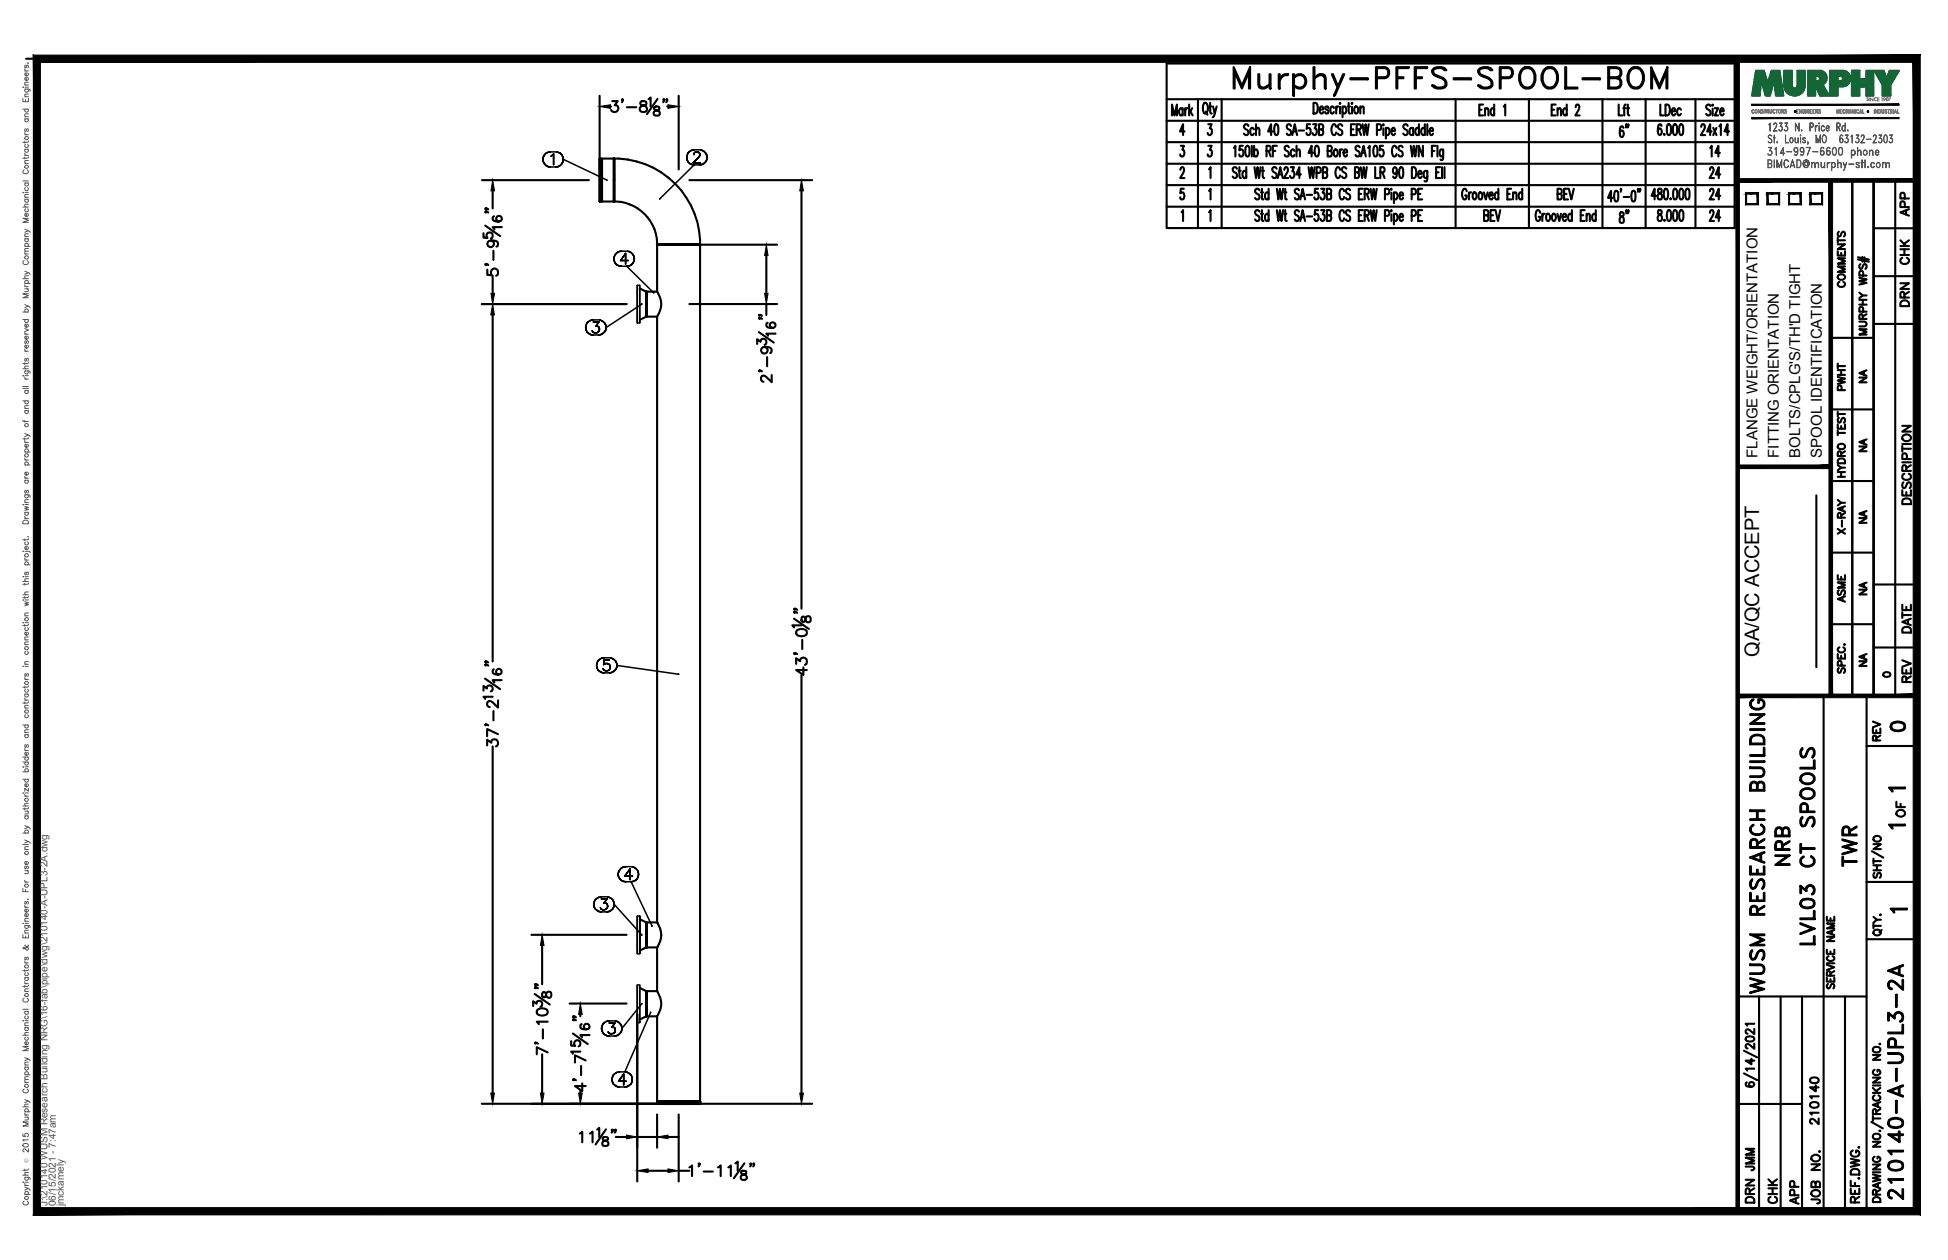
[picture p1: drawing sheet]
<svg xmlns="http://www.w3.org/2000/svg" width="432mm" height="279mm" viewBox="0 0 432 279" stroke-linecap="round" stroke-linejoin="round" font-family="sans-serif">
<defs><g id="words">
<text font-size="10.6" x="272.3" y="22.6">Murphy-PFFS-SPOOL-BOM</text>
<g font-size="6.6">
<text x="397.6" y="193" transform="rotate(-90 397.6 193)">NRB</text>
<text x="412.4" y="193.3" transform="rotate(-90 412.4 193.3)">TWR</text>
<text x="403.2" y="210.6" transform="rotate(-90 403.2 210.6)">LVL03 CT SPOOLS</text>
<text x="391.9" y="221.5" transform="rotate(-90 391.9 221.5)">WUSM RESEARCH BUILDING</text>
<text x="422.6" y="267.1" transform="rotate(-90 422.6 267.1)">210140-A-UPL3-2A</text>
</g>
<g font-size="5.3">
<text x="361.9" y="31.8" transform="rotate(-90 361.9 31.8)">6&quot;</text>
<text x="382.1" y="36" transform="rotate(-90 382.1 36)">14</text>
<text x="382.1" y="40.6" transform="rotate(-90 382.1 40.6)">24</text>
<text x="382.1" y="45.5" transform="rotate(-90 382.1 45.5)">24</text>
<text x="361.9" y="50.8" transform="rotate(-90 361.9 50.8)">8&quot;</text>
<text x="382.1" y="50.1" transform="rotate(-90 382.1 50.1)">24</text>
<text x="417.7" y="163.3">0</text>
<text x="389.8" y="260.7" transform="rotate(-90 389.8 260.7)">JMM</text>
<text x="389.8" y="267.8" transform="rotate(-90 389.8 267.8)">DRN</text>
<text x="399.7" y="268.1" transform="rotate(-90 399.7 268.1)">APP</text>
</g>
<g font-size="4.9">
<text x="424" y="49" transform="rotate(-90 424 49)">APP</text>
<text x="424" y="59.6" transform="rotate(-90 424 59.6)">CHK</text>
<text x="409.9" y="64.9" transform="rotate(-90 409.9 64.9)">COMMENTS</text>
<text x="424" y="69.1" transform="rotate(-90 424 69.1)">DRN</text>
<text x="409.9" y="87.8" transform="rotate(-90 409.9 87.8)">PWHT</text>
<text x="424.4" y="112.9" transform="rotate(-90 424.4 112.9)">DESCRIPTION</text>
<text x="409.9" y="119.6" transform="rotate(-90 409.9 119.6)">X-RAY</text>
<text x="409.9" y="134.8" transform="rotate(-90 409.9 134.8)">ASME</text>
<text x="424.4" y="141.5" transform="rotate(-90 424.4 141.5)">DATE</text>
<text x="424.4" y="152.4" transform="rotate(-90 424.4 152.4)">REV</text>
<text x="417.7" y="165.5" transform="rotate(-90 417.7 165.5)">REV</text>
<text x="423" y="182.4" transform="rotate(-90 423 182.4)">OF</text>
<text x="403.9" y="250.5" transform="rotate(-90 403.9 250.5)">210140</text>
<text x="394.8" y="268.1" transform="rotate(-90 394.8 268.1)">CHK</text>
<text x="404.3" y="268.1" transform="rotate(-90 404.3 268.1)">JOB NO.</text>
</g>
<g font-size="4.4">
<text x="414.5" y="86.1" transform="rotate(-90 414.5 86.1)">NA</text>
<text x="414.5" y="101.2" transform="rotate(-90 414.5 101.2)">NA</text>
<text x="414.5" y="117.1" transform="rotate(-90 414.5 117.1)">NA</text>
<text x="414.5" y="133" transform="rotate(-90 414.5 133)">NA</text>
<text x="389.9" y="145.7" transform="rotate(-90 389.9 145.7)">QA/QC ACCEPT</text>
<text x="414.5" y="148.9" transform="rotate(-90 414.5 148.9)">NA</text>
</g>
<text font-size="4" x="416.3" y="151.3">0</text>
<g font-size="3.5">
<text x="417.3" y="176.7">1</text>
<text x="417.3" y="184.9">1</text>
<text x="417.7" y="203.6">1</text>
</g>
<g font-size="3.3">
<text x="389.5" y="101.5" transform="rotate(-90 389.5 101.5)">FLANGE WEIGHT/ORIENTATION</text>
<text x="394.3" y="101.5" transform="rotate(-90 394.3 101.5)">FITTING ORIENTATION</text>
<text x="399.1" y="101.5" transform="rotate(-90 399.1 101.5)">BOLTS/CPLG'S/TH'D TIGHT</text>
<text x="403.8" y="101.5" transform="rotate(-90 403.8 101.5)">SPOOL IDENTIFICATION</text>
</g>
<g font-size="2.2" fill="#545454">
<text x="10.5" y="267.5" transform="rotate(-90 10.5 267.5)">J:\210140 WUSM Research Building NRG\16-fab\pipe\dwg\210140-A-UPL3-2A.dwg</text>
<text x="12.4" y="267.5" transform="rotate(-90 12.4 267.5)">06/15/2021 - 7:47am</text>
<text x="14.1" y="267.4" transform="rotate(-90 14.1 267.4)">jmckamely</text>
</g>
<text font-size="1.3" fill="#545454" x="6.3" y="257.9" transform="rotate(-90 6.3 257.9)">Ó</text>
</g></defs>
<!-- layer: HP-TWR-WLD -->
<g fill="none" stroke="#000" stroke-width=".47">
<path d="M132.9 35.2h3.2v9.5h-3.2zM136.1 35.1v9.6zM136.1 38.7v-1.2v1.2M136.1 37.5v-.9v.9M136.1 36.6v-.8v.8M136.1 35.3v.5zM136.1 35.1v.2zM136.1 35.1v.1M136.1 35.1v9.6a9.5 9.5 0 0 1 9.6 9.5h.6h-.6M136.1 44.7v-.2v.2M136.1 44.1v.5zM136.1 44.1v-.8v.8"/>
<path d="M136.1 43.3v-1v1M136.1 42.3v-1.1v1.1M136.1 41.2v-1.3v1.3M136.1 44.7v-9.5a18.9 18.9 0 0 1 19.1 19h-.1M145.7 54.2l.1 .1M145.7 54.3h.1h-.1M145.7 54.3v10.4M145.7 54.3h9.4M145.7 54.2h4.7M145.8 54.3h.5M145.8 54.3h.5h-.5M146.3 54.2h-.5h.5"/>
<path d="M146.3 54.3h1.7M146.3 54.3h.8h-.8M147.1 54.2h-.8h.8M147.1 54.3h2.1zM148 54.2h-.9h.9M148 54.3h1.2M148 54.2h1.2zM148.1 54.2h-1h1M148.1 54.2h2.3zM149.2 54.3h1.2M149.2 54.3h1.2h-1.2M150.4 54.2h-1.2h1.2"/>
<path d="M150.4 54.3h1.3h-1.3M150.4 54.2h1.3M150.4 54.3h2.4M151.7 54.2h-1.3h1.3M151.7 54.2h1.1M151.7 54.3h3.4M152.8 54.2h-1.1h1.1M152.8 54.2h1M153.8 54.2h-1h1M153.8 54.2h.7M154.5 54.2h-.7h.7M154.5 54.2h.6"/>
<path d="M154.6 54.2h-.8h.8M154.6 54.3h.6M155.1 54.2h-.6h.6M155.1 54.3h.1v190.5h-.1h.1h-9.5h.1h-.1v-.4h9.5h-.1h.1v.4h-.1M155.1 54.2h-.5h.5M155.2 54.2h-.1l.1 .1M141.8 64l1.4 .7v5.5l-1.4 .7M143.2 70.2h.1M143.2 69.8v.3zM143.2 69.4v.5zM143.2 69.4v-.6v.6M143.2 68.8v-.7v.7"/>
<path d="M143.2 68.1v-.7v.7M143.2 67.4v-.7v.7M143.2 66.7v-.7v.7M143.2 65.4v.6zM143.2 65v.5zM143.2 64.7v.3zM143.2 64.6v.2zM143.2 70.1h.1M143.2 64.6v5.5M143.3 64.6v5.6M143.3 64.7h2.4a4.6 4.6 0 0 1 0 5.5h-2.4zM143.3 70.1l-.1-5.5v5.6"/>
<path d="M143.3 70.2h.1M143.3 69.8v.3zM143.3 69.4v.5zM143.3 69.4v-.6v.6M143.3 68.8v-.7v.7M143.3 68.1v-.7v.7M143.3 67.4v-.7v.7M143.3 66.7v-.7v.7M143.3 65.4v.6zM143.3 65v.5zM143.3 64.7v.3zM143.3 64.6v.2z"/>
<path d="M145.7 70.2v134.3M141.8 219.1l1.4 .7v5.6l-1.4 .7M141.8 203.8l1.4 .7v5.6l-1.4 .7M143.2 219.8v5.6M143.2 219.9v.3zM143.2 219.8v.1zM143.2 219.8l.1 5.6zM143.2 204.5l.1 5.5M143.2 204.5h.1M143.2 204.6v.3zM143.2 204.9v.4zM143.2 205.3v.6v-.6"/>
<path d="M143.2 205.9v.7v-.7M143.2 206.6v.7v-.7M143.2 207.3v.8v-.8M143.2 208.1v.6v-.6M143.2 208.7v.6zM143.2 209.3v.4zM143.2 209.7v.3zM143.2 210v.1zM143.2 204.9v5.2M143.3 219.8v5.6M143.3 219.8h2.4a4.7 4.7 0 0 1 0 5.6h-2.4zM143.3 219.9v.3z"/>
<path d="M143.3 219.8v.1zM143.3 204.5v5.6h2.4a4.6 4.6 0 0 0 0-5.6h-2.4v.4M143.3 204.6l-.1 .3M143.3 204.5h.1M143.3 204.6v.3zM143.3 204.9v.4zM143.3 205.3v.6v-.6M143.3 205.9v.7v-.7M143.3 206.6v.7v-.7M143.3 207.3v.8v-.8M143.3 208.1v.6v-.6M143.3 208.7v.6z"/>
<path d="M143.3 209.3v.4zM143.3 209.7v.3zM143.3 210v.1zM143.3 204.6v5.5M145.7 210.1v9.7M143.2 225.2v.2zM143.2 225v.3zM143.2 224.5v.5zM143.2 224v.6zM143.2 224v-.7v.7M143.2 223.3v-.7v.7M143.2 222.6v-.7v.7"/>
<path d="M143.2 221.9v-.7v.7M143.2 220.6v.6zM143.2 220.2v.4zM143.3 225.2v.2zM143.3 225v.3zM143.3 224.5v.5zM143.3 224v.6zM143.3 224v-.7v.7M143.3 223.3v-.7v.7M143.3 222.6v-.7v.7M143.3 221.9v-.7v.7M143.3 220.6v.6z"/>
<path d="M143.3 220.2v.4zM145.7 225.4v19.4h.1M145.7 244.2h.1h-.1M145.8 244.2h.5h-.5M146.3 244.2h.8h-.8M147.1 244.2h1h-1M148.1 244.2h1.1h-1.1M149.2 244.2h1.2h-1.2M150.4 244.8h1.3h-1.3M150.4 244.4h1.3h-1.3M150.4 244.2h1.3h-1.3M151.7 244.2h1.1h-1.1"/>
<path d="M152.8 244.2h1h-1M153.8 244.2h.7h-.7M153.8 244.8h.7M153.8 244.4h.7M154.5 244.2h.6h-.6M155.1 244.2h.1h-.1"/>
</g>
<g fill="none" stroke="#000" stroke-width=".34">
<path d="M120.3 35.3l.1 .5-.1-.5M120.4 34.8l-.1 .5 .1-.5M120.4 35.8l.3 .5-.3-.5M120.7 34.4l-.3 .4 .3-.4M120.7 36.3l.3 .4-.3-.4M121 34l-.3 .4 .3-.4M121 36.7l.5 .2-.5-.2M121.5 33.8l-.5 .2 .5-.2M121.5 36.9l.5 .1-.5-.1M122 33.7l-.5 .1 .5-.1M122 37h1.2M122 33.7h1.2"/>
<path d="M122.2 34.6l.2-.1-.2 .1M122.4 34.5l.3-.4-.3 .4M122.7 34.1v2.4v-2.4M123.2 37l.5-.1-.5 .1M123.7 33.8l-.5-.1 .5 .1M123.7 36.9l.5-.2-.5 .2M124.2 34l-.5-.2 .5 .2M124.2 36.7l.3-.4-.3 .4M124.5 34.4l-.3-.4 .3 .4M124.5 36.3l.3-.5-.3 .5M124.8 34.8l-.3-.4 .3 .4M124.8 35.8l.1-.5-.1 .5"/>
<path d="M124.9 35.3l-.1-.5 .1 .5 9.6 4.6M132.9 35.2v.1v-.1M132.9 35.3v.5v-.5M132.9 35.8v.8v-.8M132.9 36.6v.9v-.9M132.9 37.5v1.2v-1.2M132.9 38.7v1.2v-1.2M132.9 39.9v1.3v-1.3M132.9 35.2h.4v9.5h-.4zM133.3 35.2v.1v-.1M133.3 35.3v.5v-.5M133.3 35.8v.8v-.8"/>
<path d="M133.3 36.6v.9v-.9M133.3 37.5v1.2v-1.2M133.3 38.7v1.2v-1.2M133.3 39.9v1.3v-1.3M133.5 35.2v.1v-.1M133.5 35.3v.5v-.5M133.5 35.8v.8v-.8M133.5 36.6v.9v-.9M133.5 37.5v1.2v-1.2M133.5 38.7v1.2v-1.2M133.5 39.9v1.3v-1.3M152.2 34.9l.1 .5-.1-.5"/>
<path d="M152.3 34.4l-.1 .5 .1-.5M152.3 35.4l.2 .5-.2-.5M152.5 33.9l-.2 .5 .2-.5M152.5 35.9l.4 .4-.4-.4M152.9 33.6l-.4 .3 .4-.3M152.9 36.3l.5 .2-.5-.2M153.4 33.3l-.5 .3 .5-.3M153.4 36.5l.5 .1-.5-.1M153.7 36.1h1.6h-1.6M153.8 34.3v-.2v.2M153.8 34.1l.1-.2-.1 .2M153.9 33.2l-.5 .1 .5-.1"/>
<path d="M153.9 33.2h1.2M153.9 33.9l.1-.1-.1 .1M154 33.8l.2-.1-.2 .1M154.2 33.7h.5h-.5M154.7 33.7l.2 .1-.2-.1M154.8 35l-1.1 1.1 1.1-1.1M154.9 33.8l.2 .1-.2-.1M155.1 34.6l-.3 .4 .3-.4M155.1 33.9v.2v-.2M155.1 36.6l.5-.1-.5 .1M155.1 36.6h-1.2l-7.6 7.5M155.1 34.4v.2v-.2"/>
<path d="M155.1 34.1v.3v-.3M155.6 33.3l-.5-.1 .5 .1M155.6 36.5l.4-.2-.4 .2M156 33.6l-.4-.3 .4 .3M156 36.3l.4-.4-.4 .4M156.4 33.9l-.4-.3 .4 .3M156.4 35.9l.3-.5-.3 .5M156.7 34.4l-.3-.5 .3 .5M156.7 35.4v-.5v.5M156.7 34.9v-.5v.5M132.9 41.2v1.1v-1.1M132.9 42.3v1v-1"/>
<path d="M132.9 43.3v.8v-.8M132.9 44.1v.4v-.4M132.9 44.5v.2v-.2M133.3 41.2v1.1v-1.1M133.3 42.3v1v-1M133.3 43.3v.8v-.8M133.3 44.1v.4v-.4M133.3 44.5v.2v-.2M133.5 41.2v1.1v-1.1M133.5 42.3v1v-1M133.5 43.3v.8v-.8M133.5 44.1v.4v-.4"/>
<path d="M133.5 44.5v.2v-.2M136.1 57.4l.1 .5-.1-.5M136.2 56.9l-.1 .5 .1-.5M136.2 57.9l.2 .5-.2-.5M136.4 56.4l-.2 .5 .2-.5M136.4 58.4l.4 .3-.4-.3M136.8 56l-.4 .4 .4-.4M136.8 58.7l.4 .3-.4-.3M137.2 55.8l-.4 .2 .4-.2M137.2 59h.5h-.5M137.6 57.8h1.7h-1.7M137.7 55.7l-.5 .1 .5-.1"/>
<path d="M137.7 59h1.2M137.7 55.7h1.2M138.7 56.2l-1.1 1.6 1.1-1.6M138.7 56.2v2.4v-2.4M138.9 59h.6h-.6M138.9 59l6 5.9M139.5 55.8l-.6-.1 .6 .1M139.5 59l.4-.3-.4 .3M139.9 56l-.4-.2 .4 .2M139.9 58.7l.4-.3-.4 .3M140.3 56.4l-.4-.4 .4 .4M140.3 58.4l.2-.5-.2 .5"/>
<path d="M140.5 56.9l-.2-.5 .2 .5M140.5 57.9l.1-.5-.1 .5M140.6 57.4l-.1-.5 .1 .5M129.8 72.6l.1 .5-.1-.5M129.9 72.1l-.1 .5 .1-.5M129.9 73.1l.2 .5-.2-.5M130.1 71.6l-.2 .5 .2-.5M130.1 73.6l.4 .3-.4-.3M130.5 71.3l-.4 .3 .4-.3M130.5 73.9l.5 .3-.5-.3M131 71l-.5 .3 .5-.3M131 74.2l.5 .1-.5-.1"/>
<path d="M131.3 73.3l.2 .4zM131.5 70.9l-.5 .1 .5-.1M131.5 74.3h1.2M131.5 70.9h1.2M131.5 71.4h1.2h-1.2M131.5 73.7l.7 .1zM132.1 72.3h.3h-.3M132.4 72.3l.2 .1-.2-.1M132.5 73.7l-.3 .1 .3-.1M132.6 72.4l.1 .1-.1-.1M132.7 74.3l.5-.1-.5 .1M132.7 71.4l-.6 .9 .6-.9"/>
<path d="M132.7 73.5l-.2 .2 .2-.2M132.7 72.5l.2 .4-.2-.4M132.9 72.9l-.2 .6zM133.2 71l-.5-.1 .5 .1M133.2 74.2l.4-.3-.4 .3M133.6 71.3l-.4-.3 .4 .3M133.6 73.9l.4-.3-.4 .3M134 71.6l-.4-.3 .4 .3M134 73.6l.3-.5-.3 .5M134.3 72.1l-.3-.5 .3 .5M134.3 73.1l.1-.5-.1 .5M141.3 63.3v8.3"/>
<path d="M141.3 63.3h.5v8.3h-.5zM141.8 63.3v8.3M142.2 67.5l-7.8 5.1-.1-.5 .1 .5M132.2 147.6l.1 .5-.1-.5M132.3 147l-.1 .6 .1-.6M132.3 148.1l.2 .4-.2-.4M132.5 146.5l-.2 .5 .2-.5M132.5 148.5l.4 .4-.4-.4M132.9 146.2l-.4 .3 .4-.3M132.9 148.9l.5 .2-.5-.2M133.4 146l-.5 .2 .5-.2M133.4 149.1l.5 .1-.5-.1"/>
<path d="M133.8 148.5l-.1-.2 .1 .2M133.8 147.4l.1-.1-.1 .1M133.9 145.9l-.5 .1 .5-.1M133.9 149.2h1.2M133.9 145.9h1.2M133.9 146.3l-.1 1.1 .1-1.1M133.9 148.6l-.1-.1 .1 .1M133.9 147.3l.4-.2-.4 .2M134.3 148.7l-.4-.1 .4 .1M134.3 147.1h.3h-.3M134.6 148.7h-.3h.3M134.6 147.1l.3 .2-.3-.2"/>
<path d="M134.9 148.6l-.3 .1 .3-.1M134.9 147.3l.3 .2-.3-.2M135.1 146.3h-1.2h1.2M135.1 149.2l.5-.1-.5 .1M135.2 148.4l-.3 .2 .3-.2M135.2 147.5l.1 .3-.1-.3M135.3 147.8l-.1 .6zM135.6 146l-.5-.1 .5 .1M135.6 149.1l.4-.2-.4 .2M136 146.2l-.4-.2 .4 .2M136 148.9l.4-.4-.4 .4M136.4 146.5l-.4-.3 .4 .3"/>
<path d="M136.4 148.5l.3-.4-.3 .4M136.7 147l-.3-.5 .3 .5M136.7 148.1l.1-.5-.1 .5M136.8 147.6l-.1-.6 .1 .6 13.6 1.9M131.9 199.5l-.2 .5 .2-.5M132.3 199.2l-.4 .3 .4-.3M132.8 199l-.5 .2 .5-.2M133.3 198.9l-.5 .1 .5-.1M133.3 199.3h1.3h-1.3M133.3 198.9h1.2M134.6 199.3l-.7 1 .7-1M135 199l-.5-.1 .5 .1"/>
<path d="M135.5 199.2l-.5-.2 .5 .2M135.8 199.5l-.3-.3 .3 .3M137 193.9l.1 .5-.1-.5M137.1 193.4l-.1 .5 .1-.5M137.1 194.4l.3 .4-.3-.4M137.4 192.9l-.3 .5 .3-.5M137.4 194.8l.3 .4-.3-.4M137.7 192.5l-.3 .4 .3-.4M137.7 195.2l.5 .2-.5-.2M138.2 192.3l-.5 .2 .5-.2M138.2 195.4l.5 .1-.5-.1M138.5 194.3h1.7h-1.7"/>
<path d="M138.7 192.2l-.5 .1 .5-.1M138.7 195.5h1.2M138.7 192.2h1.2M139.6 192.7l-1.1 1.6 1.1-1.6M139.6 192.7v2.4v-2.4M139.9 195.5l.5-.1-.5 .1M139.9 195.5l4.6 9.8M140.4 192.3l-.5-.1 .5 .1M140.4 195.4l.5-.2-.5 .2M140.9 192.5l-.5-.2 .5 .2M140.9 195.2l.4-.4-.4 .4M141.3 192.9l-.4-.4 .4 .4"/>
<path d="M141.3 194.8l.2-.4-.2 .4M141.5 193.4l-.2-.5 .2 .5M141.5 194.4v-.5v.5M141.5 193.9v-.5v.5M131.6 200.5l.1 .6-.1-.6M131.7 200l-.1 .5 .1-.5M131.7 201.1l.2 .4-.2-.4M131.9 201.5l.4 .4-.4-.4M132.3 201.9l.5 .2-.5-.2M132.8 202.1l.5 .1-.5-.1M133.1 201.3l.2 .3zM133.3 201.6l.7 .1z"/>
<path d="M133.3 202.2h1.2M133.9 200.3h.3h-.3M134.2 200.3h.2h-.2M134.3 201.6l-.3 .1 .3-.1M134.4 200.3l.2 .2-.2-.2M134.5 202.2l.5-.1-.5 .1M134.6 201.4l-.3 .2 .3-.2M134.6 200.5l.1 .3-.1-.3M134.7 200.8l-.1 .6zM135 202.1l.5-.2-.5 .2M135.5 201.9l.3-.4-.3 .4M135.8 201.5l.2-.4-.2 .4"/>
<path d="M136 200l-.2-.5 .2 .5M136 201.1l.1-.6-.1 .6M136.1 200.5l-.1-.5 .1 .5 6.1 6.8M141.3 218.4v8.4M141.3 218.4h.5v8.4h-.5zM141.3 203.1v8.4M141.8 218.4v8.4M141.8 203.1h-.5v8.4h.5v-8.4v8.4M133.3 228l.1 .6-.1-.6M133.4 227.5l-.1 .5 .1-.5M133.4 228.6l.3 .5-.3-.5M133.7 227.1l-.3 .4 .3-.4"/>
<path d="M133.7 229.1l.3 .3-.3-.3M134 226.7l-.3 .4 .3-.4M134 229.4l.5 .2-.5-.2M134.5 226.5l-.5 .2 .5-.2M134.5 229.6l.5 .1-.5-.1M134.8 228.8l.2 .3zM135 226.4l-.5 .1 .5-.1M135 226.9h1.3h-1.3M135 229.1l.7 .1zM135 229.7h1.2M135 226.4h1.2M135.6 227.8h.4h-.4"/>
<path d="M135.7 239.3v.6v-.6M135.7 238.8v.5v-.5M135.7 239.9l.3 .5-.3-.5M136 227.8l.2 .1-.2-.1M136 238.4l-.3 .4 .3-.4M136 229.1l-.3 .1 .3-.1M136.2 227.9l.1 .1-.1-.1M136.2 229.7l.5-.1-.5 .1M136.3 226.9l-.7 .9 .7-.9M136.3 228.9l-.3 .2 .3-.2M136.3 228l.1 .3-.1-.3M136.3 238l-.3 .4 .3-.4"/>
<path d="M136.4 228.3l-.1 .6zM136.7 226.5l-.5-.1 .5 .1M136.7 229.6l.5-.2-.5 .2M136.8 237.8l-.5 .2 .5-.2M137.1 239.8h1.7h-1.7M137.2 226.7l-.5-.2 .5 .2M137.2 229.4l.3-.3-.3 .3M137.3 237.7l-.5 .1 .5-.1M137.5 227.1l-.3-.4 .3 .4M137.5 229.1l.3-.5-.3 .5M137.8 227.5l-.3-.4 .3 .4M137.8 228.6l.1-.6-.1 .6"/>
<path d="M138.2 238.2l-1.1 1.6 1.1-1.6M138.2 238.2v2.4v-2.4M139 237.8l-.5-.1 .5 .1M139.5 238l-.5-.2 .5 .2M139.9 238.4l-.4-.4 .4 .4M140.1 238.8l-.2-.4 .2 .4M140.1 239.9l.1-.6-.1 .6M140.2 239.3l-.1-.5 .1 .5M142.2 222.6l-4.3 5.4-.1-.5 .1 .5M144.2 224.5l-5.7 13.2h-1.2M136 240.4l.3 .3-.3-.3M136.3 240.7l.5 .2-.5-.2"/>
<path d="M136.8 240.9l.5 .1-.5-.1M137.3 241h1.2M138.5 241l.5-.1-.5 .1M139 240.9l.5-.2-.5 .2M139.5 240.7l.4-.3-.4 .3M139.9 240.4l.2-.5-.2 .5"/>
</g>
<path d="M136 35l.1 .2M136.2 35l-.1 .2M145.5 54.2h.2M145.7 54.3h-.2M143.2 70.2v.2M143.3 70.2v.2M143.2 204.3v.2M143.3 204.3v.2M143.2 225.4v.1M143.3 225.4v.1" fill="none" stroke="#000" stroke-width=".22"/>
<g fill="#000">
<circle cx="133.3" cy="35.2" r=".17"/>
<circle cx="132.9" cy="44.7" r=".17"/>
<circle cx="133.3" cy="44.7" r=".17"/>
<circle cx="151.7" cy="54.3" r=".23"/>
<circle cx="152.8" cy="54.3" r=".23"/>
<circle cx="155.1" cy="54.3" r=".23"/>
<circle cx="143.3" cy="219.8" r=".23"/>
<circle cx="145.7" cy="244.8" r=".23"/>
<circle cx="145.8" cy="244.4" r=".23"/>
<circle cx="145.8" cy="244.8" r=".23"/>
<circle cx="146.3" cy="244.8" r=".23"/>
<circle cx="146.3" cy="244.4" r=".23"/>
<circle cx="147.1" cy="244.8" r=".23"/>
<circle cx="147.1" cy="244.4" r=".23"/>
<circle cx="148.1" cy="244.4" r=".23"/>
<circle cx="148.1" cy="244.8" r=".23"/>
<circle cx="149.2" cy="244.4" r=".23"/>
<circle cx="149.2" cy="244.8" r=".23"/>
<circle cx="151.7" cy="244.8" r=".23"/>
<circle cx="151.7" cy="244.4" r=".23"/>
<circle cx="152.8" cy="244.4" r=".23"/>
<circle cx="152.8" cy="244.8" r=".23"/>
<circle cx="154.5" cy="244.8" r=".23"/>
<circle cx="154.5" cy="244.4" r=".23"/>
<circle cx="155.1" cy="244.8" r=".23"/>
<circle cx="155.1" cy="244.4" r=".23"/>
</g>
<!-- layer: PS-BDR -->
<g fill="#000" stroke="#000" stroke-width=".22">
<path d="M388.3 26.1v.2l32.6-.2zM388.3 26.3l32.6-.2v.2z"/>
<path d="M388.3 23.1v.3l32.6-.3zM388.3 23.4l32.6-.3v.3z"/>
<path d="M7.4 12.2v257.2l1.6-1.6zM7.4 12.2l1.6 1.6v254zM7.4 12.2l1.6 1.6 416.6-1.6zM9 13.8l416.6-1.6-1.5 1.6zM425.6 12.2l-1.5 1.6 1.5 255.6zM424.1 13.8l1.5 255.6-1.5-1.6zM7.4 269.4h418.2l-1.5-1.6zM9 267.8h415.1l-416.7 1.6z"/>
</g>
<!-- layer: PS-BDR-T -->
<g fill="none" stroke="#000" stroke-width=".47">
<path d="M415.3 40v114.3h-4.7v-114.2v114.2h-4.8v-114.2M387 42.9h2.6v2.4h-2.6zM391.8 42.9h2.6v2.4h-2.6zM396.6 42.9h2.5v2.4h-2.5zM401.3 42.9h2.6v2.4h-2.6zM411.8 57.5l2.5 .5M411.8 57.1l2.5 .5M412.4 58.6a.59 .59 0 0 0-.3 .5 .59 .59 0 0 0 .4 .5l.3-.1 .3-.8 .4-.1a.64 .64 0 0 1 0 1M412.8 57v1M413.3 57.1v1M405.8 74.9h9.5M412.1 71.3l1.4 .1a.52 .52 0 0 1 .2 .6 .52 .52 0 0 1-.4 .4h-1.2"/>
<path d="M412.1 61.6l1.7 .4-1.7 .3 1.7 .4-1.7 .4M412.1 67.5h1.7M412.1 66.5h1.7M412.1 64.9l.8 .6M412.9 70.7l-.1-.9-.4-.1-.3 .3v.7h1.7M412.9 66.5v1M413 69.1l-.1-.9-.5-.1-.3 .3v.7h1.7M413 61.1l-.1-.9-.5-.1-.3 .3v.7h1.7M413.8 73h-1.7l1.7 .6-1.7 .6h1.7M413.8 65.5h-.9l-.8 .6M413.8 69.7l-.9 .5M405.8 90.8h9.5"/>
<path d="M407.4 94.1v1h1.6v-1M407.4 96h1.6M407.4 91.3v1.1M407.4 95.4v1.1M407.4 91.8h1.6M407.4 98.7a.79 .79 0 0 1 1-.3 .79 .79 0 0 1 .5 .9 .78 .78 0 0 1-1 .3 .78 .78 0 0 1-.5-.9zM407.6 92.7a.59 .59 0 0 0-.3 .5 .59 .59 0 0 0 .4 .5l.3-.1 .3-.8 .4-.1a.65 .65 0 0 1 0 1M408.1 94.5v.6M402.6 109.8v38.1M405.8 106.7h9.5M407.4 105.7h1.6M407.4 104.7h1.6"/>
<path d="M407.4 103.1l.7 .6M407.4 102a.9 .9 0 0 1 1.6 .2v.5h-1.6zM408.1 101.1l-.1-.9-.3-.1-.3 .3v.7h1.6M408.1 104.7v1M409 103.7h-.9l-.7 .6M409 100.1l-.9 .5M405.8 122.5h9.5M405.8 138.4h9.5M407.4 145v1h1.6v-1M407.6 148.2a.59 .59 0 0 0-.3 .5 .59 .59 0 0 0 .4 .5l.3-.2 .3-.7 .4-.1a.65 .65 0 0 1 0 1M407.7 143.5a.59 .59 0 0 0-.3 .7 .59 .59 0 0 0 .6 .5h.4a.59 .59 0 0 0 .6-.5 .59 .59 0 0 0-.4-.7M408.1 145.4v.6"/>
<path d="M408.2 147.6l-.1-.9-.4-.2-.3 .4v.7h1.6M408.8 142.9h.2z"/>
</g>
<!-- layer: PS-DIM -->
<path d="M5.8 13h419" fill="none" stroke="#000" stroke-width=".47"/>
<!-- layer: 0 -->
<g fill="none" stroke="#000" stroke-width=".47">
<path d="M415.3 40v114.3M420.1 40v114.3M415.3 50.6h9.5M415.3 61.2h9.5M415.3 71.8h9.5M415.3 129.6h9.5M415.3 143.6h9.5M386.6 238l2.9 1.5M386.6 233l2.9 1.5M387 230l.8-.2a.85 .85 0 0 1 1.1 .6 1.14 1.14 0 0 1-1.9 0zM388.2 234.8v1.2l-1.2-.8h1.9M388.9 237h-1.9l.3 .4"/>
<path d="M388.9 231.4v1.2l-1-.8-.6-.3-.3 .2v.5l.4 .3M388.9 228.2v1.1l-1-.8-.6-.3-.3 .2v.5l.4 .3M388.9 227h-1.9l.3 .4M387.2 240a.47 .47 0 0 0-.2 .7 1.13 1.13 0 0 0 1.9-.3 .56 .56 0 0 0-.6-.5 .56 .56 0 0 0-.6 .5 .56 .56 0 0 0 .5 .6"/>
</g>
<g fill="#000" stroke="#000" stroke-width=".22">
<path d="M384.8 13l.8 255.6v-255.6zM384.8 13l.8 255.6h-.8z"/>
<path d="M385.2 39.6v.8l39.6-.8zM385.2 40.4l39.6-.8v.8z"/>
<path d="M424.5 40l.8 114.3v-114.3zM424.5 40l.8 114.3h-.8z"/>
<path d="M385.2 153.9v.8l39.6-.8zM385.2 154.7l39.6-.8v.8z"/>
</g>
<!-- layer: PS-LOGO -->
<g fill="none" stroke="#545454" stroke-width=".22">
<path d="M5.1 19.3h.1zM5.5 19.8h.9l.2 .1v.4M5.5 15.3v.3l.3 .1M5.5 18.9h.8M5.5 15.7h.8M5.5 19.3h.8M5.7 19.8a.38 .38 0 0 0-.1 .5 .38 .38 0 0 0 .6 0 .38 .38 0 0 0-.1-.5M5.7 14.4l-.2 .3v.3h.3l.1-.4 .2-.2 .2 .3-.2 .4M6.1 17.2a.38 .38 0 0 1 .1 .5 .38 .38 0 0 1-.6 0 .38 .38 0 0 1 .1-.5h.1v.7M6.1 16.2a.38 .38 0 0 1 .1 .5 .38 .38 0 0 1-.6 0 .38 .38 0 0 1 .1-.5h.1v.6M6.2 13.9v.1zM6.3 18.2l-.8 .1v.3l.2 .3"/>
<path d="M5.1 21.8v.7h1.2v-.7M5.1 24.2h1.2M5.4 37.7a.43 .43 0 0 0-.3 .5 .43 .43 0 0 0 .4 .3h.3a.43 .43 0 0 0 .5-.3 .43 .43 0 0 0-.3-.5M5.5 34v.3l.3 .1M5.5 29.4v.3l.3 .2M5.5 31.3v.4M5.5 34.8v.4M5.5 36.2h.8M5.5 34.4h.8M5.5 33.1h.8M5.5 29.9h.8M5.5 26.4h.8"/>
<path d="M5.5 25.9h.8M5.5 21.4h.8M5.7 33.1a.38 .38 0 0 0-.1 .5 .38 .38 0 0 0 .6 0 .38 .38 0 0 0-.1-.5M5.7 32a.4 .4 0 0 0-.1 .6 .4 .4 0 0 0 .6 0 .4 .4 0 0 0-.1-.6M5.7 28.6l-.2 .2v.3h.3l.1-.4 .2-.1 .2 .2-.2 .4M5.7 26.4a.38 .38 0 0 0-.1 .5 .38 .38 0 0 0 .6 0 .38 .38 0 0 0-.1-.5M5.7 24.2a.38 .38 0 0 0-.1 .6 .38 .38 0 0 0 .6 0 .38 .38 0 0 0-.1-.6M5.7 22.1v.4M6.3 35.6h-.8v.3l.2 .3M6.3 34.8l-.3 .3h-.9M6.3 31.3l-.3 .3h-.9M6.3 25.3h-.8v.3l.2 .3"/>
<path d="M6.3 20.9h-.8v.3l.2 .2M391.9 34.2l.2 .2M392 36.3l.6-.1v-.6l-.6-.1v1.6l.6-.1v-.6h-.6M392.1 30a.44 .44 0 0 1 .7 .2 .38 .38 0 0 0-.6-.2 .38 .38 0 0 0-.1 .5l.4 .3a.46 .46 0 0 1 .2 .7 .46 .46 0 0 1-.7-.1 .41 .41 0 0 0 .6 .1 .41 .41 0 0 0 0-.6l-.6-.4zM392.3 33.3a.53 .53 0 0 1 .5 .8 .53 .53 0 0 1-.9 0 .47 .47 0 0 0 .7 .2l.2-.3M392.4 27.2l-.1 1.9v-1.7l-.2 .2zM392.4 36.3l.3 .1v.6l-.8 .2v-1.8l.8 .2v.6l-.3 .2M392.5 33.4a.51 .51 0 0 1 .3 .5 .51 .51 0 0 1-.3 .5M392.7 32.8l-.7-.1h.8l-.5 .7M392.7 32.7l-.5 .7 .4 .1 .2 .3M393.1 30.5l.4 .1zM393.1 29l.8 .1h-.8l.7-1.3-.2-.5h-.2l-.3 .4 .1-.3a.39 .39 0 0 1 .6 0 .39 .39 0 0 1 0 .5l-.7 1.2"/>
<path d="M393.3 35.4v1.8zM393.3 29.9v1.8zM393.4 33l.4-.3v1.7l-.1-1.6zM393.9 35.4l.5 1.5 .6-1.5v1.8l-.1-1.4-.5 1.4-.5-1.4v1.4zM393.9 31.4l.1 .3zM393.9 31.5l.1 .1zM394.4 28.8l.1 .2M394.7 27.9a.55 .55 0 0 1 .4 .7 .55 .55 0 0 1-.7 .4l-.1-.3 .4 .3 .3-.4M394.7 33.9l.9 .1h-1l.7-1.3v1.7v-1.5l-.6 1.1M394.8 28l.2 .5-.2 .5M395 27.3l-.6-.1h.6l-.3 .8M395 27.2l-.4 .8 .4 .1v.3"/>
<path d="M395.5 28.8l.2 .2M395.7 35.5a.47 .47 0 0 1 .7 .3l-.3-.3h-.3a1.08 1.08 0 0 0 0 1.6h.3l.3-.3a.44 .44 0 0 1-.4 .4 .44 .44 0 0 1-.5-.4l-.1-.7zM395.8 29.9v1.7l.7 .1h-.7zM395.8 27.9a.55 .55 0 0 1 .5 .7 .55 .55 0 0 1-.7 .4l-.1-.3 .4 .3 .4-.4M396 28l.3 .5-.3 .5M396 33.6l1.2 .1zM396.2 27.3l-.6-.1h.7l-.5 .8M396.2 27.2l-.4 .8 .3 .1 .2 .3M396.9 30.6a.57 .57 0 0 1 .7 .4 .57 .57 0 0 1-.4 .7l-.3-.1-.2-.4zM396.9 36.8h.8M397 30.6a.52 .52 0 0 1 .4 .5 .52 .52 0 0 1-.4 .5l-.2-.4zM397 36.7h.7"/>
<path d="M397.3 35.4l.6 1.8-.6-1.5-.5 1.5zM397.7 33.3l.3 .4 .3-.1 .2-.3M397.7 33.1l.3-.3h.3l.2 .3M397.8 34.3h.5M397.9 30.5l.1 1 .3 .1 .3-.2-.3 .3-.3-.1-.1-.2zM398 27.2l.8 1.6v-1.6v1.9l-.8-1.6v1.6zM398 32.8l-.3 .4 .3 .5M398.2 32.8a1.22 1.22 0 0 1 .1 1.6M398.3 35.4h.5a1.05 1.05 0 0 1 0 1.8h-.5zM398.3 35.5a.84 .84 0 0 1 .9 .5 .84 .84 0 0 1-.2 .9l-.7 .2zM398.5 33.5l-.2 .2a.49 .49 0 0 1-.6-.2 .49 .49 0 0 1 .1-.6 .49 .49 0 0 1 .7 0v.4a.81 .81 0 0 1-.5 1.1l-.3-.2 .1 .2M398.5 33.3l-.3 .4"/>
<path d="M398.6 30.5v1.2zM399 30l.1-.1v.3zM399.1 33.3l.3 .4 .3-.1 .1-.3M399.1 33.1l.3-.3h.3l.1 .3M399.1 30h.1M399.1 30.5v1.2zM399.1 34.3h.6M399.4 28.8v.3l-.1-.1zM399.4 28.9h.1M399.4 32.8a.51 .51 0 0 0-.3 .4 .51 .51 0 0 0 .3 .5M399.5 32.8a1.22 1.22 0 0 1 .1 1.6M399.6 31.5h.6"/>
<path d="M399.6 30.8l.6 .6-.2 .3-.4-.1v-.2l.1 .2M399.6 30.7h.6M399.7 30.6v.3M399.8 33.5l-.1 .2a.5 .5 0 0 1-.7-.5 .5 .5 0 0 1 .7-.4l.2 .5a.83 .83 0 0 1-.5 1.1l-.3-.2 .1 .2M399.8 33.3l-.3 .4M399.9 35.6a.74 .74 0 0 1 1 .2 .74 .74 0 0 1-.1 1l-.1-1 .1 .9a.68 .68 0 0 0-.3-1.2 .68 .68 0 0 0-.8 .9 .66 .66 0 0 0 .4 .7 .66 .66 0 0 0 .7-.2 .7 .7 0 0 1-.9 .1 .7 .7 0 0 1-.2-.8zM400 36l.2-.2 .4 .1 .1 .2-.5-.2-.2 .3 .1 .4 .4 .1 .2-.2-.1 .2-.4 .1-.2-.2zM400.1 30.6l.1 .2-.2-.3-.4 .1v.2l.6 .5M400.1 31.2v.4M400.7 31.5h.1M400.8 31.9l-.1-.5 .1 .4-.2 .2M400.8 31.7v.1"/>
<path d="M401.3 28.1l.6-.1v-.6l-.6-.1-.1 1.8v-1.9h.5l.2 .4v.4l-.2 .2h-.4M401.3 32.7l-.7 1.7 .7-1.7h-.9l.9 .1M401.6 36v1.2zM401.8 33.6l1.2 .1zM401.8 36.1h.5l.1 1.1-.2-1-.3-.1-.3 .3zM402.4 27.8v1.3zM402.5 29.9l.5 1.5 .5-1.5v1.8l-.1-1.4-.4 1.4-.4-1.4-.1 1.4zM402.6 36.1h.4l.1 1.1-.1-1-.3-.1-.3 .3zM402.6 27.9l.3-.1-.3 .2-.2 .4zM403.2 27.2l.1 .1v.2zM403.2 27.3h.1M403.2 27.8l.1 1.3z"/>
<path d="M403.5 34l.4 .4 .3-.1 .1-.3M403.5 33.8l.4-.4 .3 .1 .1 .3M403.6 36l.2 1 .3 .1 .3-.2-.3 .3-.4-.1zM403.7 32.8h.5M403.8 32.8l-.2 .2a1.17 1.17 0 0 0 .2 1.4M403.8 27.9l.4-.1 .2 .4-.2-.3a.54 .54 0 0 0-.4 .6 .54 .54 0 0 0 .4 .5l.2-.3-.2 .4h-.2l-.3-.5zM403.8 33.4l-.3 .5M404.1 33.4l.2 .5-.2 .5M404.1 30l.2-.1a.95 .95 0 0 1 .6 .9 .95 .95 0 0 1-.6 .9 1.24 1.24 0 0 1-.2-1.7zM404.1 30.1l.2-.1a.87 .87 0 0 1 .5 .8 .87 .87 0 0 1-.5 .8 1.19 1.19 0 0 1-.2-1.5zM404.2 32.8l.1 .1-.4-.2a1.42 1.42 0 0 0-.2 1.7 .49 .49 0 0 0 .6-.2 .49 .49 0 0 0-.1-.7 .49 .49 0 0 0-.7 .1M404.4 36l.1 1.2z"/>
<path d="M404.8 28.4h.6l-.2-.5a.54 .54 0 0 0-.4 .6 .54 .54 0 0 0 .4 .5l.2-.3-.2 .4a.63 .63 0 0 1-.4-.6 .63 .63 0 0 1 .4-.7l.3 .7h-.7M404.9 34l.3 .4 .3-.1 .2-.3M404.9 33.8l.3-.4 .3 .1 .2 .3M405 36l.1 1.2zM405.1 32.8h.5M405.1 32.8l-.1 .2a1.17 1.17 0 0 0 .2 1.4M405.2 33.4l-.3 .5M405.3 36.1l.3-.1-.5 .5zM405.4 33.4l.3 .5-.3 .5M405.5 32.8l.2 .1a.36 .36 0 0 0-.6-.1l-.2 .6v.8l.2 .2a.49 .49 0 0 0 .6-.2 .49 .49 0 0 0-.1-.7 .49 .49 0 0 0-.7 .1M406 36v1.8zM406.2 36.1a.53 .53 0 0 1 .7 .5 .53 .53 0 0 1-.7 .5l-.2-.2 .3 .2a.51 .51 0 0 0 .5-.5 .51 .51 0 0 0-.5-.5l-.3 .2z"/>
<path d="M406.3 32.8l.4-.1a1.13 1.13 0 0 1 0 1.7h-.1a1.28 1.28 0 0 1-.3-1.6zM406.3 34.3h.6M406.3 32.8h.6M406.4 32.8l-.2 .6 .2 1M406.8 32.8l.2 .6-.2 1M407.2 28.1l.6-.1v-.6l-.6-.1-.1 1.8v-1.9l.7 .1 .1 .7-.3 .2h-.4M407.3 35.4l.1 1.8zM407.5 28.2l.4 .9-.3-.9M407.6 36.1h.5l.1 1.1-.2-1-.3-.1-.3 .3zM407.7 32.8l.3-.1a1.13 1.13 0 0 1 0 1.7h-.1a1.28 1.28 0 0 1-.2-1.6zM407.7 34.3h.5M407.7 32.8h.5"/>
<path d="M407.8 32.8l-.2 .6 .2 1M407.8 31.3l.3 .3 .4-.3M407.8 31l.3-.3 .4 .3M408 30.1h.4M408 30l-.1 .3a1.28 1.28 0 0 0 .2 1.3M408.1 30.7l-.3 .4M408.2 32.8l.2 .6-.2 1M408.2 30.7l.3 .4-.3 .5M408.4 30l.1 .2a.33 .33 0 0 0-.5-.2l-.2 .7 .2 .9a.48 .48 0 0 0 .5-.5 .48 .48 0 0 0-.5-.4l-.2 .1M408.5 27.9l.3-.1 .2 .3-.2-.2a.54 .54 0 0 0-.5 .6 .54 .54 0 0 0 .5 .5l.2-.2-.2 .3-.5-.3zM409 27.2l.1 1.9zM409 37l-.5-1 .5 1.2"/>
<path d="M409 31.4l.1 .2M409.2 30.7l.4 .1 .1 .2M409.3 30.6a.53 .53 0 0 1 .4 .6 .53 .53 0 0 1-.7 .4v-.2a.36 .36 0 0 0 .6 .1l.1-.2M409.3 36l-.6 1.8zM409.4 30.7l.3 .4-.3 .5M409.6 28.8v.3zM409.6 28.9v.1zM409.6 30l-.6-.1h.7l-.4 .8M409.6 29.9l-.4 .8M409.8 36.4h1.1zM410.4 33.3v1.7zM410.6 33.3a.53 .53 0 0 1 .7 .6 .53 .53 0 0 1-.7 .5l-.2-.2 .3 .2a.51 .51 0 0 0 .5-.5 .51 .51 0 0 0-.5-.6l-.3 .2z"/>
<path d="M410.6 29.9l-.1 1.8v-1.6l-.2 .2zM411.3 31.4l.2 .2M411.5 37h.6M411.5 36.4l.6 .3v.2a.38 .38 0 0 1-.3 .3 .38 .38 0 0 1-.4-.3l.2 .2M411.5 36.2h.6M411.6 36.1v.3M411.6 30.6a.52 .52 0 0 1 .5 .6 .52 .52 0 0 1-.7 .4l-.1-.2a.36 .36 0 0 0 .6 .1l.2-.2M411.7 32.7l.1 1.7zM411.8 30.7l.3 .4-.1 .3-.2 .2M412 36.1l.1 .2a.38 .38 0 0 0-.3-.3 .38 .38 0 0 0-.4 .3l.7 .5M412 36.7v.4M412 33.3h.5v1.1v-.8l-.2-.3-.5 .3z"/>
<path d="M412 30l-.6-.1h.7l-.5 .8M412 29.9l-.4 .8 .3 .1 .2 .2M412.5 36l.5 .1zM412.5 31.6l.8 .1h-.8l.7-1.3-.2-.4h-.2l-.3 .3 .1-.2a.39 .39 0 0 1 .6-.1 .39 .39 0 0 1 0 .6l-.7 1.1M412.7 35.4l.1 1.8zM413.2 33.3a.54 .54 0 0 1 .7 .6 .54 .54 0 0 1-.7 .5l-.2-.5zM413.4 35.4l.1 1.8zM413.7 30.8l1 .1zM414 36.9l.2 .1-.1 .2zM414 37l.1 .1zM414.4 33.3v1.1zM414.6 33.3h.5l.1 1.1-.1-1-.3-.1-.4 .3z"/>
<path d="M414.7 36.3l.3-.3 .4 .1v.3v-.2a.46 .46 0 0 0-.7 .4 .46 .46 0 0 0 .7 .4v-.1l-.2 .3a.59 .59 0 0 1-.5-.3 .59 .59 0 0 1 0-.6zM415.2 31.6l.8 .1h-.9a1.94 1.94 0 0 0 .8-1.4l-.2-.3h-.3l-.2 .3 .1-.2 .4-.2 .2 .5-.7 1.3M415.7 33.8h.7l-.2-.5a.48 .48 0 0 0-.5 .6 .48 .48 0 0 0 .6 .4l.1-.2-.1 .3a.53 .53 0 0 1-.6-.5 .53 .53 0 0 1 .6-.6l.2 .6h-.8M416 36.3l.1-.2a.53 .53 0 0 1 .7 .5 .53 .53 0 0 1-.7 .5l-.1-.2zM416.4 31.4l.2 .2M416.7 30.6a.53 .53 0 0 1 .5 .6 .53 .53 0 0 1-.7 .4l-.2-.2 .5 .2 .3-.3M416.9 30.7l.2 .4-.2 .5M417.1 30l-.6-.1h.6l-.4 .8M417.1 29.9l-.5 .8 .4 .1 .1 .2M417.3 36l.1 1.2zM417.5 36.1h.5l.1 1.1-.1-.8-.2-.3-.4 .3zM417.7 30l.3-.1a1.32 1.32 0 0 1 0 1.8l-.3-.1-.2-.7z"/>
<path d="M417.7 31.5h.5M417.7 30.1h.5M417.8 30l-.2 .7 .2 .9M418.2 30l.1 .7-.1 .9M418.3 36.1h.4l.1 1.1-.1-1-.3-.1-.3 .3zM418.8 31.4l.2 .2M419.1 30.6a.53 .53 0 0 1 .4 .6 .53 .53 0 0 1-.7 .4v-.2a.36 .36 0 0 0 .6 .1l.1-.2M419.3 30.7l.2 .4-.2 .5M419.4 30l-.6-.1h.7l-.4 .8M419.4 29.9l-.4 .8 .4 .1 .1 .2M5.1 42.7h.1zM5.1 45.9h1.2"/>
<path d="M5.1 40.1h1.2M5.4 57.8a.43 .43 0 0 0-.3 .5 .43 .43 0 0 0 .4 .4h.3a.43 .43 0 0 0 .5-.4 .43 .43 0 0 0-.3-.5M5.5 50.8l.8 .4-.8 .3M5.5 56.3h.8M5.5 54.6h1.2M5.5 52.9h.8M5.5 52.5h.8M5.5 44.2h.8M5.5 43.8h.8M5.5 40.6h.8M5.5 42.7h.8M5.7 54.6a.38 .38 0 0 1-.1-.5 .38 .38 0 0 1 .6 0 .38 .38 0 0 1-.1 .5"/>
<path d="M5.7 52.9a.38 .38 0 0 0-.1 .6 .38 .38 0 0 0 .6 0 .38 .38 0 0 0-.1-.6M5.7 46.3a.38 .38 0 0 0-.1 .6 .38 .38 0 0 0 .6 0 .38 .38 0 0 0-.1-.6M5.7 44.2a.38 .38 0 0 0-.1 .5 .38 .38 0 0 0 .6 0 .38 .38 0 0 0-.1-.5M5.7 41.6a.38 .38 0 0 0-.1 .6 .38 .38 0 0 0 .6 0 .38 .38 0 0 0-.1-.6M5.7 40.6a.38 .38 0 0 0-.1 .5 .38 .38 0 0 0 .6 0 .38 .38 0 0 0-.1-.5M6.1 47.3a.38 .38 0 0 1 .1 .6 .38 .38 0 0 1-.6 0 .38 .38 0 0 1 .1-.6h.1v.7M6.3 55.7l-.8 .1v.2l.2 .3M6.3 55.1h-.8v.3l.2 .3M6.3 51.8l-.8 .1v.3l.2 .3M6.3 51.2l.4 .4M6.3 48.4h-1.2l1.2 .4-1.2 .5h1.2M6.3 45.3h-.8v.3l.2 .3"/>
<path d="M6.3 43.1l-.8 .1v.3l.2 .3M5.1 70.9h1.2M5.1 69.2h1.2M5.1 61.8h1.2M5.5 77.4v.3l.3 .2M5.5 73.7v.2l.3 .2M5.5 72.8l.8 .4-.8 .3M5.5 67.5l.8 .4-.8 .3M5.5 63.1v.3l.3 .2M5.5 60.1l.8 .4-.8 .3M5.5 77.9h.8M5.5 74.1h.8"/>
<path d="M5.5 64h.8M5.5 63.6h.8M5.5 62.9h1.2M5.7 79.4l-.2 .3v.3h.3l.1-.4 .2-.2 .2 .3-.2 .4M5.7 75.6l-.2 .2v.3h.3l.1-.4 .2-.1 .2 .2-.2 .4M5.7 70.9a.38 .38 0 0 0-.1 .5 .38 .38 0 0 0 .6 0 .38 .38 0 0 0-.1-.5M5.7 69.2a.38 .38 0 0 1-.1-.6 .38 .38 0 0 1 .6 0 .38 .38 0 0 1-.1 .6M5.7 62.9a.38 .38 0 0 1-.1-.6 .38 .38 0 0 1 .6 0 .38 .38 0 0 1-.1 .6M6 64l.3 .3-.1 .3-.7 .1M6.1 76.5a.38 .38 0 0 1 .1 .6 .38 .38 0 0 1-.6 0 .38 .38 0 0 1 .1-.6h.1v.7M6.1 74.5a.38 .38 0 0 1 .1 .6 .38 .38 0 0 1-.6 0 .38 .38 0 0 1 .1-.6h.1v.7M6.1 71.9a.38 .38 0 0 1 .1 .5 .38 .38 0 0 1-.6 0 .38 .38 0 0 1 .1-.5h.1v.6"/>
<path d="M6.3 67.9l.4 .4M6.3 65.1h-1.2l1.2 .5-1.2 .4h1.2M6.3 61.2h-.8v.3l.2 .3M6.3 60.5l.4 .4M5.1 93.2l.2 .3h1M5.1 83.3h.1zM5.1 88.9h1.2M5.1 86.1h1.2M5.1 85.7h1.2M5.1 81.8h1.2M5.5 97.6v.3l.3 .2M5.5 96.1l.8 .4-.8 .3"/>
<path d="M5.5 83.6v.3l.3 .2M5.5 82.2l1 .1 .1 .4M5.5 80.4v.4M5.5 93.2v.4M5.5 97.1v.4M5.5 98.1h.8M5.5 91h.8M5.5 90.6h.8M5.5 86.6h.8M5.5 84.1h.8M5.5 83.3h.8M5.7 91a.38 .38 0 0 0-.1 .6 .38 .38 0 0 0 .6 0 .38 .38 0 0 0-.1-.6"/>
<path d="M5.7 88.9a.38 .38 0 0 0-.1 .5 .38 .38 0 0 0 .6 0 .38 .38 0 0 0-.1-.5M5.7 86.6a.38 .38 0 0 0-.1 .6 .38 .38 0 0 0 .6 0 .38 .38 0 0 0-.1-.6M5.7 82.2a.38 .38 0 0 0-.1 .6 .38 .38 0 0 0 .6 0 .38 .38 0 0 0-.1-.6M6.1 98.5a.38 .38 0 0 1 .1 .6 .38 .38 0 0 1-.6 0 .38 .38 0 0 1 .1-.6h.1v.7M6.3 97.1l-.3 .2h-.9M6.3 96.5l.4 .3M6.3 89.9l-.8 .1v.3l.2 .3M6.3 81.2h-.8v.3l.2 .3M6.3 80.4l-.3 .2h-.9M5.1 111.9h.1zM5.2 115.6a.69 .69 0 0 1 1.1 .1v.4h-1.2zM5.5 114.5v.3l.3 .2"/>
<path d="M5.5 112.3l.8 .2-.8 .2 .8 .3-.8 .2M5.5 109.7h.9l.2 .1v.5M5.5 105.6v.3l.3 .1M5.5 101.6v.2l.3 .2M5.5 119.5v.4M5.5 115h.8M5.5 113.6h.8M5.5 111.4h.8M5.5 106.5h.8M5.5 106h.8M5.5 103.1h1.2M5.5 102h.8"/>
<path d="M5.5 100.2h1.2M5.5 111.9h.8M5.7 113.6a.38 .38 0 0 0-.1 .6 .38 .38 0 0 0 .6 0 .38 .38 0 0 0-.1-.6M5.7 109.7a.4 .4 0 0 0-.1 .6 .4 .4 0 0 0 .6 0 .4 .4 0 0 0-.1-.6M5.7 108.7l-.2 .3v.3h.3l.1-.4 .2-.2 .2 .3-.2 .3M5.7 106.5a.38 .38 0 0 0-.1 .6 .38 .38 0 0 0 .6 0 .38 .38 0 0 0-.1-.6M5.7 103.1a.38 .38 0 0 1-.1-.5 .38 .38 0 0 1 .6 0 .38 .38 0 0 1-.1 .5M5.7 100.2a.4 .4 0 0 1-.1-.6 .4 .4 0 0 1 .6 0 .4 .4 0 0 1-.1 .6M6.1 104.7a.38 .38 0 0 1 .1 .5 .38 .38 0 0 1-.6 0 .38 .38 0 0 1 .1-.5h.1v.7M6.2 119h.1M6.3 119.4l-.3 .3h-.9M6.3 110.8l-.8 .1v.3l.2 .2"/>
<path d="M5.1 138.1h.1zM5.1 133h.1zM5.1 127.9h.1zM5.1 122.2h.1zM5.1 131.9h1.2M5.1 128.9h1.2M5.5 133.4l.8 .3-.8 .2 .8 .2-.8 .3M5.5 123.7v.3l.3 .2M5.5 129.4v.3M5.5 132.3v.4M5.5 138.5v.4M5.5 136.6h.8"/>
<path d="M5.5 125.3h1.2M5.5 124.2h.8M5.5 122.2h1l.2 .3M5.5 138.1h.8M5.5 133h.8M5.5 127.9h.8M5.7 139.2a.38 .38 0 0 0-.1 .5 .38 .38 0 0 0 .6 0 .38 .38 0 0 0-.1-.5M5.7 126.9l-.2 .2v.3h.3l.1-.4 .2-.1 .2 .2-.2 .4M5.7 125.3a.38 .38 0 0 1-.1-.6 .38 .38 0 0 1 .6 0 .38 .38 0 0 1-.1 .6M5.7 120.2a.38 .38 0 0 0-.1 .5 .38 .38 0 0 0 .6 0 .38 .38 0 0 0-.1-.5M6.1 121.2a.38 .38 0 0 1 .1 .5 .38 .38 0 0 1-.6 0 .38 .38 0 0 1 .1-.5h.1v.7M6.3 138.4l-.3 .3h-.9"/>
<path d="M6.3 135.9l-.8 .1v.3l.2 .3M6.3 132.2l-.3 .3h-.9M6.3 131.3h-.8v.3l.2 .3M6.3 129.3l-.3 .3h-.9M6.3 128.3l-.8 .1v.3l.2 .2M5.1 147.8h.1zM5.5 154.8v.3l.3 .2M5.5 150.2v.3l.3 .2M5.5 152.1v.5M5.5 155.6v.5M5.5 157h.8M5.5 155.3h.8"/>
<path d="M5.5 153.9h.8M5.5 150.7h.8M5.5 147.3h.8M5.5 142.9h.8M5.5 141.9h.8M5.5 147.8h.8M5.7 158.5a.38 .38 0 0 0-.1 .5 .38 .38 0 0 0 .6 0 .38 .38 0 0 0-.1-.5M5.7 153.9a.38 .38 0 0 0-.1 .6 .38 .38 0 0 0 .6 0 .38 .38 0 0 0-.1-.6M5.7 152.8a.38 .38 0 0 0-.1 .6 .38 .38 0 0 0 .6 0 .38 .38 0 0 0-.1-.6M5.7 149.4l-.2 .2v.3h.3l.1-.4 .2-.1 .2 .2-.2 .4M5.7 144.4a.38 .38 0 0 0-.1 .6 .38 .38 0 0 0 .6 0 .38 .38 0 0 0-.1-.6M6.1 140.2a.38 .38 0 0 1 .1 .6 .38 .38 0 0 1-.6 0 .38 .38 0 0 1 .1-.6h.1v.7"/>
<path d="M6.3 156.4h-.8v.3l.2 .3M6.3 155.6l-.3 .3h-.9M6.3 152.1l-.3 .3h-.9M6.3 146.7l-.8 .1v.3l.2 .2M6.3 142.4h-.8v.3l.2 .2M6.3 141.3h-.8v.3l.2 .3M5.1 175.8h.1zM5.1 170h.1zM5.1 178.7h1.2M5.1 172.8h1.2M5.1 171.1h1.2M5.1 169h1.2"/>
<path d="M5.1 167.9h1.2M5.1 160.8h1.2M5.5 176.1v.3l.3 .2M5.5 166v.3l.3 .1M5.5 179.1v.4M5.5 179.9h.8M5.5 176.6h.8M5.5 166.4h.8M5.5 162.9h.8M5.5 162.5h.8M5.5 175.8h.8M5.5 170h.8"/>
<path d="M5.7 172.8a.38 .38 0 0 0-.1 .5 .38 .38 0 0 0 .6 0 .38 .38 0 0 0-.1-.5M5.7 171.1a.38 .38 0 0 1-.1-.5 .38 .38 0 0 1 .6 0 .38 .38 0 0 1-.1 .5M5.7 169a.38 .38 0 0 0-.1 .5 .38 .38 0 0 0 .6 0 .38 .38 0 0 0-.1-.5M5.7 167.9a.4 .4 0 0 0-.1 .6 .4 .4 0 0 0 .6 0 .4 .4 0 0 0-.1-.6M5.7 165.1l-.2 .2v.4h.3l.1-.4 .2-.2 .2 .2-.2 .5M5.7 162.9a.38 .38 0 0 0-.1 .6 .38 .38 0 0 0 .6 0 .38 .38 0 0 0-.1-.6M5.7 160.8a.38 .38 0 0 0-.1 .5 .38 .38 0 0 0 .6 0 .38 .38 0 0 0-.1-.5M6 179.9l.3 .4-.3 .2h-.5M6.1 173.8a.38 .38 0 0 1 .1 .6 .38 .38 0 0 1-.6 0 .38 .38 0 0 1 .1-.6h.1v.7M6.1 166.8a.38 .38 0 0 1 .1 .6 .38 .38 0 0 1-.6 0 .38 .38 0 0 1 .1-.6h.1v.7M6.3 179.1l-.3 .3h-.9M6.3 178.1l-.8 .1v.3l.2 .2"/>
<path d="M6.3 174.8v.7l-.8-.7v.7M6.3 161.8l-.8 .1v.3l.2 .3M5.1 197v.7h1.2M5.1 187.3h1.2M5.1 184.7h1.2M5.5 195.2v.2l.3 .2M5.5 186.3l.8 .3-.8 .3M5.5 183.1l.8 .3-.8 .4M5.5 195.6h.8M5.5 193.1h.8M5.5 188.4h.8M5.5 180.9h.8"/>
<path d="M5.7 199.9l-.2 .2v.3h.3l.1-.3 .2-.2 .2 .2-.2 .4M5.7 192.1l-.2 .2v.3h.3l.1-.4 .2-.1 .2 .2-.2 .4M5.7 184.7a.38 .38 0 0 1-.1-.5 .38 .38 0 0 1 .6 0 .38 .38 0 0 1-.1 .5M5.7 180.9a.4 .4 0 0 0-.1 .6 .4 .4 0 0 0 .6 0 .4 .4 0 0 0-.1-.6M5.7 197.3v.4M6 193.1l.3 .4-.3 .2h-.5M6.1 191a.38 .38 0 0 1 .1 .6 .38 .38 0 0 1-.6 0 .38 .38 0 0 1 .1-.6h.1v.7M6.2 199.4h.1zM6.3 187.7l-.8 .1v.3l.2 .3M6.3 186.6l.4 .4M6.3 183.4l.4 .4M5.1 207.2v.8h1.2v-.8"/>
<path d="M5.1 204.8h.1zM5.5 217.7v.3l.3 .1M5.5 213.1v.2l.3 .2M5.5 205.2l1 .1 .1 .4M5.5 200.7v.3l.3 .2M5.5 215v.4M5.5 218.5v.4M5.5 219.9h.8M5.5 218.1h.8M5.5 216.8h.8M5.5 213.5h.8M5.5 206.9h.8"/>
<path d="M5.5 204.3h.8M5.5 201.2h.8M5.5 204.8h.8M5.6 209.6l-.1 .1a.73 .73 0 0 1 .7 .9l-.2 .1-.6-.6-.3 .2 .1 .1 .5-.1 .6-.6-.1-.1M5.7 216.8a.38 .38 0 0 0-.1 .5 .38 .38 0 0 0 .6 0 .38 .38 0 0 0-.1-.5M5.7 215.7a.38 .38 0 0 0-.1 .5 .38 .38 0 0 0 .6 0 .38 .38 0 0 0-.1-.5M5.7 212.2l-.2 .3v.3h.3l.1-.4 .2-.2 .2 .3-.2 .3M5.7 205.2a.38 .38 0 0 0-.1 .6 .38 .38 0 0 0 .6 0 .38 .38 0 0 0-.1-.6M5.7 207.5v.5M6.1 202.6a.38 .38 0 0 1 .1 .6 .38 .38 0 0 1-.6 0 .38 .38 0 0 1 .1-.6h.1v.7M6.1 201.6a.38 .38 0 0 1 .1 .5 .38 .38 0 0 1-.6 0 .38 .38 0 0 1 .1-.5h.1v.7M6.3 219.3h-.8v.3l.2 .3"/>
<path d="M6.3 218.5l-.3 .3h-.9M6.3 215l-.3 .3h-.9M6.3 206.3h-.8v.3l.2 .3M6.3 203.7h-.8v.3l.2 .3M5.1 226.3h.1zM5.1 229.6h1.2M5.1 223.8h1.2M5.4 221.3a.43 .43 0 0 0-.3 .5 .43 .43 0 0 0 .4 .4h.3a.43 .43 0 0 0 .5-.4 .43 .43 0 0 0-.3-.5M5.5 234.5l.8 .4-.8 .3M5.5 238.3h1.2M5.5 236.6h.8M5.5 236.2h.8"/>
<path d="M5.5 227.9h.8M5.5 227.4h.8M5.5 224.3h.8M5.5 226.3h.8M5.7 238.3a.38 .38 0 0 1-.1-.5 .38 .38 0 0 1 .6 0 .38 .38 0 0 1-.1 .5M5.7 236.6a.38 .38 0 0 0-.1 .6 .38 .38 0 0 0 .6 0 .38 .38 0 0 0-.1-.6M5.7 230a.38 .38 0 0 0-.1 .5 .38 .38 0 0 0 .6 0 .38 .38 0 0 0-.1-.5M5.7 227.9a.38 .38 0 0 0-.1 .5 .38 .38 0 0 0 .6 0 .38 .38 0 0 0-.1-.5M5.7 225.3a.38 .38 0 0 0-.1 .5 .38 .38 0 0 0 .6 0 .38 .38 0 0 0-.1-.5M5.7 224.3a.38 .38 0 0 0-.1 .5 .38 .38 0 0 0 .6 0 .38 .38 0 0 0-.1-.5M6.1 231a.38 .38 0 0 1 .1 .6 .38 .38 0 0 1-.6 0 .38 .38 0 0 1 .1-.6h.1v.7M6.3 239.4h-.8v.3l.2 .3"/>
<path d="M6.3 238.7l-.8 .1v.3l.2 .3M6.3 235.5l-.8 .1v.3l.2 .3M6.3 234.9l.4 .3M6.3 232.1h-1.2l1.2 .4-1.2 .5h1.2M6.3 229h-.8v.3l.2 .3M6.3 226.8l-.8 .1v.2l.2 .3M5.1 251.4v.6h.5a.43 .43 0 0 1 0-.6 .43 .43 0 0 1 .6 .1 .43 .43 0 0 1-.2 .6M5.1 245.4h1.2M5.2 253.7a.58 .58 0 0 1 .7-.2 .58 .58 0 0 1 .3 .7 .59 .59 0 0 1-.7 .2 .59 .59 0 0 1-.3-.7zM5.4 241.5a.43 .43 0 0 0-.3 .5 .43 .43 0 0 0 .4 .3h.3a.43 .43 0 0 0 .5-.3 .43 .43 0 0 0-.3-.5M5.5 246.8v.3l.3 .2M5.5 243.8l.8 .4-.8 .3"/>
<path d="M5.5 259.2v.5M5.5 247.7h.8M5.5 247.3h.8M5.5 246.5h1.2M5.5 240h.8M5.7 246.5a.38 .38 0 0 1-.1-.5 .38 .38 0 0 1 .6 0 .38 .38 0 0 1-.1 .5M6 247.7l.3 .5-.3 .2h-.5M6.3 260h-.8v.3l.2 .3M6.3 259.2l-.3 .3h-.9M6.3 254.7v.8l-.8-.7h-.3l-.1 .4 .3 .2M6.3 252.8h-1.2l.2 .3M6.3 248.8h-1.2l1.2 .4-1.2 .5h1.2"/>
<path d="M6.3 244.8l-.8 .1v.3l.2 .2M6.3 244.2l.4 .3M5.1 262.2h.1zM5.1 260.6h1.2M5.4 266.3a.43 .43 0 0 0-.3 .5 .43 .43 0 0 0 .4 .4h.3a.43 .43 0 0 0 .5-.4 .43 .43 0 0 0-.3-.5M5.5 263.2l.8 .4-.8 .3M5.5 262.4v.3l.3 .2M5.5 261.1h.9l.2 .1v.4M5.5 264.9h1.2M5.5 262.9h.8M5.5 262.2h.8M5.7 264.9a.38 .38 0 0 1-.1-.6 .38 .38 0 0 1 .6 0 .38 .38 0 0 1-.1 .6"/>
<path d="M5.7 261.1a.38 .38 0 0 0-.1 .5 .38 .38 0 0 0 .6 0 .38 .38 0 0 0-.1-.5M6.3 263.6l.4 .4"/>
<circle cx="5.9" cy="37" r=".4"/>
<circle cx="5.9" cy="30.6" r=".4"/>
<circle cx="413.5" cy="33.8" r=".48"/>
<circle cx="416.3" cy="36.6" r=".48"/>
<circle cx="5.9" cy="57.1" r=".39"/>
<circle cx="5.9" cy="94.3" r=".4"/>
<circle cx="5.9" cy="101" r=".4"/>
<circle cx="5.9" cy="137.3" r=".39"/>
<circle cx="5.9" cy="123.2" r=".4"/>
<circle cx="5.9" cy="157.8" r=".4"/>
<circle cx="5.9" cy="151.4" r=".4"/>
<circle cx="5.9" cy="143.7" r=".4"/>
<circle cx="5.9" cy="177.3" r=".4"/>
<circle cx="5.9" cy="189.1" r=".39"/>
<circle cx="5.9" cy="196.4" r=".4"/>
<circle cx="5.9" cy="214.3" r=".4"/>
<circle cx="5.9" cy="220.6" r=".4"/>
<circle cx="5.9" cy="240.8" r=".39"/>
<circle cx="5.9" cy="265.6" r=".39"/>
</g>
<!-- layer: PS-BDR -->
<g fill="none" stroke="#136734" stroke-width=".34">
<path d="M388.6 19.6v1.6M388.7 18.9v2.3M388.8 18.2v3M388.9 17.5v3.7M389 16.8v4.4M389.1 16.1v5.1M389.2 15.6v5.6M389.4 15.6v5.6M389.5 15.6v5.6M389.6 15.6v5.6M389.7 15.6v5.6M389.8 15.6v5.6"/>
<path d="M389.9 15.6v5.6M390 15.6v5.6M390.1 15.6v5.3M390.3 15.6v4.2M390.3 15.6v3.1M390.5 15.6v2.5M390.6 15.6v2.9M390.7 15.6v3.4M390.8 15.6v3.7M390.9 15.6v4.2M391 15.6h-1.8l-.9 5.6h1.8l.3-3.2 .9 3.2h1.1l.9-3.2 .3 3.2h1.8l-.9-5.6M391 15.6l.8 2.7 .9-2.7h1.8"/>
<path d="M391 15.6v4.5M391.1 16v4.6M391.3 16.4v4.5M391.4 16.7v4.5M391.5 17.1v4.1M391.6 17.5v3.7M391.7 17.8v3.4M391.8 18.2v3M391.9 18v3.2M392 17.6v3.6M392.2 17.3v3.9M392.2 16.9v4.3"/>
<path d="M392.4 16.6v4.6M392.5 16.2v4.6M392.6 15.9v4.5M392.7 15.6v4.4M392.8 15.6v4M392.9 15.6v3.6M393.1 15.6v3.2M393.1 15.6v2.8M393.3 15.6v2.4M393.4 15.6v3.4M393.5 15.6v4.5M393.6 15.6v5.5"/>
<path d="M393.7 15.6v5.6M393.8 15.6v5.6M393.9 15.6v5.6M394 15.6v5.6M394.2 15.6v5.6M394.3 15.6v5.6M394.4 15.6v5.6M394.5 15.6v5.6M394.6 16.3v4.9M394.7 17v4.2M394.8 17.7v3.5M395 18.4v2.8"/>
<path d="M395 19.1v2.1M395.2 19.8v1.4M395.5 19v-3.4h1.7v3.5M395.5 19a2.28 2.28 0 0 0 2.3 2.2M395.5 15.6v3.9M395.6 15.6v4.3M395.7 15.6v4.5M395.8 15.6v4.7M395.9 15.6v4.8M396.1 15.6v5M396.2 15.6v5M396.3 15.6v5.1"/>
<path d="M396.4 15.6v5.2M396.5 15.6v5.3M396.6 15.6v5.3M396.7 15.6v5.4M396.8 15.6v5.4M396.9 15.6v5.5M397.1 15.6v5.5M397.2 15.6v5.6M397.3 19.2v2M397.3 19.1a.57 .57 0 0 0 .6 .5 .57 .57 0 0 0 .5-.5M397.4 19.4v1.8M397.5 19.5v1.7"/>
<path d="M397.6 19.5v1.7M397.7 19.6v1.6M397.8 19.6v1.6M398 19.6v1.6M398 19.5v1.7M398.2 19.5v1.7M398.3 19.4v1.8M398.5 15.6v5.5M398.6 15.6v5.5M398.7 15.6v5.5M398.9 15.6v5.4M398.9 15.6v5.3"/>
<path d="M399.1 15.6v5.3M399.2 15.6v5.2M399.3 15.6v5.1M399.4 15.6v5M399.5 15.6v4.9M399.6 15.6v4.7M399.7 15.6v4.6M399.9 15.6v4.4M400 15.6v4.2M400.1 19.3v-3.7h-1.7v5.6M400.1 19a2.31 2.31 0 0 1-2.3 2.2M400.8 15.6v5.6"/>
<path d="M401 15.6v5.6M401.1 15.6v5.6M401.2 15.6v5.6M401.3 15.6v5.6M401.4 15.6v5.6M401.5 15.6v5.6M401.6 15.6v5.6M401.7 15.6v5.6M401.9 15.6v5.6M402 15.6v5.6M402.1 15.6v5.6M402.2 15.6v5.6"/>
<path d="M402.3 15.6v5.6M402.4 15.6v5.6M402.5 15.6v1.3M402.5 18v1.3M402.7 15.6v1.3M402.7 18v1.6M402.7 18v1.8M402.9 15.6v1.3M402.9 18v2.1M403 15.6v1.3M403 18v2.3M403.1 15.6v1.3l.2 .3 .1 .4"/>
<path d="M403.1 16.9h-.7v1.1l.7-.1v2.6M403.2 15.6v1.4M403.2 17.9v2.9M403.3 17.8l-.2 .1M403.3 15.6v1.6M403.3 17.7v3.3M403.4 17.7l-.1 .1M403.4 15.6v5.6M403.5 15.6v5.6M403.6 15.7v5.5M403.8 15.7v5.5M403.9 15.7v5.5"/>
<path d="M404 15.8v3M404 18.9v2.3M404.1 15.9v2.9M404.1 19v2.2M404.2 15.9v2.8M404.2 19.1v2.1M404.3 19.2l1.2 2h-2.1M404.3 16v2.6M404.3 19.2v2M404.3 19.1l-.4-.2a1.67 1.67 0 0 0 1.1-1.8 1.67 1.67 0 0 0-1.5-1.5h-2.8v5.6h1.7v-2.1l1 2.1M404.4 16.1v2.4M404.4 19.4v1.8"/>
<path d="M404.5 16.2v2.2M404.5 19.6v1.6M404.7 16.3v2M404.7 19.8v1.4M404.8 16.5v1.6M404.8 20v1.2M404.9 16.7v1.2M405.7 15.6v5.6M405.8 15.6v5.6M405.9 15.6v5.6M406 15.6v5.6M406.1 15.6v5.6"/>
<path d="M406.2 15.6v5.6M406.3 15.6v5.6M406.4 15.6v5.6M406.6 15.6v5.6M406.8 15.6v5.6M406.9 15.6v5.6M407 15.6v5.6M407.1 15.6v5.6M407.2 15.6v5.6M407.3 15.6v5.6M407.4 18h.6M407.4 15.6v1.3"/>
<path d="M407.4 18v1.2M407.6 15.6v1.3M407.6 18v1.2M407.7 15.6v1.3M407.7 18v1.2M407.8 15.6v1.3M407.8 18v1.2M407.9 15.6v1.3M407.9 18v1.2M408 15.6v1.3M408 18v1.2M408 16.9h-.6v1.1"/>
<path d="M408.1 16.9h.1M408.1 15.6v1.3M408.1 18v1.2M408.2 17.9l.1-.1v1.4M408.2 15.6v1.3l.1 .2M408.2 17.9v1.3M408.2 17.9l-.1 .1M408.3 15.6v1.5M408.4 17.1v.5M408.4 17.7v.1M408.5 15.6v3.6M408.5 15.6h-2.9v5.6h1.8v-2"/>
<path d="M408.5 15.6l.7 .2 .5 .4M408.5 15.6v3.6h-1.1M408.7 15.6v3.6M408.8 15.7v3.5M408.9 15.7v3.5M409 15.7v3.4M409.1 15.8v3.3M409.2 15.8v3.2M409.3 15.9v3.1M409.4 16v2.9M409.6 16.1v2.7M409.7 16.2l.3 .5"/>
<path d="M409.7 16.2v2.5l.3-.6M409.7 18.6l-.5 .4-.7 .2M409.8 16.3v2.3M409.9 16.5v1.9M410 16.7v1.5M410.1 16.7l.1 .7-.1 .7M410.1 17v.9M410.4 15.6h1.8h-1.8M410.4 15.6v5.6h1.8v-2h1.4v2h1.7v-5.6h-1.7v2h-1.4v-2M410.6 15.6v5.6M410.7 15.6v5.6M410.8 15.6v5.6"/>
<path d="M410.9 15.6v5.6M411 15.6v5.6M411.1 15.6v5.6M411.3 15.6v5.6M411.5 15.6v5.6M411.6 15.6v5.6M411.7 15.6v5.6M411.8 15.6v5.6M411.9 15.6v5.6M412 15.6v5.6M412.1 15.6v5.6M412.2 17.6v1.6"/>
<path d="M412.4 17.6v1.6M412.5 17.6v1.6M412.6 17.6v1.6M412.7 17.6v1.6M412.8 17.6v1.6M412.9 17.6v1.6M413 17.6v1.6M413.1 17.6v1.6M413.2 17.6v1.6M413.4 17.6v1.6M413.5 17.6v1.6M413.6 17.6v1.6"/>
<path d="M413.7 15.6v5.6M413.8 15.6v5.6M413.9 15.6v5.6M414 15.6v5.6M414.1 15.6v5.6M414.3 15.6v5.6M414.5 15.6v5.6M414.6 15.6v5.6M414.7 15.6v5.6M414.8 15.6v5.6M414.9 15.6v5.6M415 15.6v5.6"/>
<path d="M415.1 15.6v5.6M415.2 15.6v5.6M415.4 15.6h2.2l.6 1.7 .6-1.7h2.2l-1.9 3.2v2.4h-1.9v-2.4zM415.5 15.6v.2M415.6 15.6v.3M415.7 15.6v.6M415.8 15.6v.7M415.9 15.6v.9M416 15.6v1.1M416.2 15.6v1.3M416.2 15.6v1.5M416.4 15.6v1.7"/>
<path d="M416.5 15.6v1.9M416.6 15.6v2.1M416.7 15.6v2.3M416.8 15.6v2.5M416.9 15.6v2.6M417.1 15.6v2.8M417.1 15.6v3M417.3 15.6v5.6M417.4 15.6v5.6M417.5 15.6v5.6M417.6 15.6v5.6M417.7 16v5.2"/>
<path d="M417.8 16.3v4.9M417.9 16.6v4.6M418 17v4.2M418.2 17.3v3.9M418.3 17.1v4.1M418.4 16.8v4.4M418.5 16.5v4.7M418.6 16.2v5M418.7 15.9v5.3M418.8 15.6v5.6M418.9 15.6v5.6M419 15.6v5.6"/>
<path d="M419.2 15.6v3.1M419.3 15.6v2.9M419.4 15.6v2.7M419.5 15.6v2.5M419.6 15.6v2.3M419.7 15.6v2.2M419.8 15.6v2M419.9 15.6v1.8M420.1 15.6v1.6M420.1 15.6v1.4M420.3 15.6v1.2M420.4 15.6v1"/>
<path d="M420.5 15.6v.9M420.6 15.6v.7M420.7 15.6v.5M420.8 15.6v.3M420.9 15.6v.1M388.4 21v.2M388.5 20.3v.9M395.3 20.6v.6M404.9 20.1v1.1M405 20.3v.9M405.1 20.5v.7M405.2 20.7v.5"/>
<path d="M405.3 20.9v.3M405.4 21.1v.1"/>
</g>
<!-- layer: PS-LOGO -->
<g fill="none" stroke="#767676" stroke-width=".22">
<path d="M388.4 24.5l.1-.2 .3 .2a.25 .25 0 0 0-.3-.2 .25 .25 0 0 0-.1 .3l.1 .5 .3-.2a.26 .26 0 0 1-.3 .2 .26 .26 0 0 1-.2-.3zM389.1 24.3h.1a.4 .4 0 0 1 .3 .4 .4 .4 0 0 1-.4 .4l-.1-.3zM389.7 24.3l.5 .7v-.7v.8l-.4-.7-.1 .7zM390.5 24.3l.4 .1a.23 .23 0 0 0-.3-.1 .23 .23 0 0 0-.1 .2l.2 .2a.25 .25 0 0 1 .1 .4 .25 .25 0 0 1-.4-.1h.4l-.3-.4zM391 24.3h.4zM391.2 24.3v.8l.1-.8M391.7 24.7l.3-.1v-.2l-.3-.1v.8v-.8h.3v.3l-.3 .1M391.8 24.7l.3 .4zM392.3 24.3l.1 .7 .1 .1 .2-.2 .1-.6v.6l-.3 .2-.2-.2zM393.1 24.3h.2l.1 .2-.1-.2a.36 .36 0 0 0-.3 .4 .36 .36 0 0 0 .3 .3l.1-.1a.24 .24 0 0 1-.3 .2 .24 .24 0 0 1-.1-.3zM393.6 24.3h.4zM393.8 24.3l.1 .8z"/>
<path d="M394.2 24.4l.2-.1a.41 .41 0 0 1 .3 .4 .41 .41 0 0 1-.4 .4zM395 24.7l.3-.1v-.2l-.3-.1-.1 .8v-.8l.4 .1v.3h-.3M395.1 24.7l.2 .4-.1-.4M395.6 24.3l.4 .1a.23 .23 0 0 0-.2-.1 .23 .23 0 0 0-.2 .2l.2 .2a.25 .25 0 0 1 .2 .4 .25 .25 0 0 1-.5-.1h.5l-.4-.4zM398.3 24.3h.3h-.3v.8h.3h-.3M398.3 24.7h.2h-.2M398.9 24.3l.4 .7v-.7v.8l-.4-.7v.7zM399.7 24.3l.3 .2-.3-.1a.41 .41 0 0 0 .2 .7l.1-.2-.1-.1h.1v.1a.26 .26 0 0 1-.3 .2 .26 .26 0 0 1-.2-.3zM400.2 24.3l.1 .8zM400.5 24.3l.5 .7v-.7v.8l-.4-.7-.1 .7zM401.3 24.3h.3h-.3v.8h.3h-.3M401.3 24.7h.2h-.2"/>
<path d="M401.9 24.3h.3h-.3v.8h.3h-.3M401.9 24.7h.2h-.2M402.5 24.7l.3-.1v-.2l-.3-.1-.1 .8v-.8l.5 .1-.1 .3h-.3M402.7 24.7l.2 .4-.2-.4M403.1 24.3l.4 .1a.23 .23 0 0 0-.2-.1 .23 .23 0 0 0-.2 .2l.3 .2a.25 .25 0 0 1 .1 .4 .25 .25 0 0 1-.4-.1h.4l-.4-.4zM407.1 24.3l.3 .7 .3-.7v.8l-.1-.6-.2 .6-.2-.6-.1 .6zM407.9 24.3h.4h-.3v.8h.3h-.4zM408 24.7h.1h-.1M408.5 24.4l.3-.1 .2 .2a.22 .22 0 0 0-.3-.2 .22 .22 0 0 0-.2 .3l.2 .5 .3-.2a.24 .24 0 0 1-.3 .2 .24 .24 0 0 1-.2-.3zM409.2 25.1v-.8v.8M409.2 24.7h.4M409.6 24.3v.8z"/>
<path d="M409.9 25.1h.1M409.9 24.9h.4M410.1 24.3l.3 .8-.3-.7-.2 .7zM410.5 24.3l.5 .7v-.7v.8l-.4-.7-.1 .7zM411.3 24.3v.8zM411.6 24.3l.4 .2a.25 .25 0 0 0-.3-.2 .25 .25 0 0 0-.1 .3v.2a.24 .24 0 0 0 .1 .3 .24 .24 0 0 0 .3-.2 .26 .26 0 0 1-.3 .2 .26 .26 0 0 1-.2-.3zM412.2 25.1h.1M412.2 24.9h.4M412.3 24.9h.3M412.4 24.3l.3 .8-.3-.7-.2 .7zM412.9 24.3v.8h.3h-.3zM413.9 22h.1a.19 .19 0 0 1 .1 .3 .19 .19 0 0 1-.3-.1"/>
<path d="M414 21.7h.1M414 21.7l-.2 .1 .1 .2M414.3 21.7v.7M415.2 21.7v.7l-.6-.7v.7M415.4 24.3l.1 .8zM415.5 21.9v.3M415.5 22.2l.5 .1M415.7 24.3l.5 .7v-.7v.8l-.4-.7-.1 .7zM416 21.7l-.5 .2M416 21.7h.1M416 22.3h.1M416.2 22h.3"/>
<path d="M416.5 24.3a.42 .42 0 0 1 .4 .4 .42 .42 0 0 1-.4 .4zM416.5 24.3h.2a.4 .4 0 0 1 .2 .5 .4 .4 0 0 1-.4 .3M416.5 21.7h-.3v.7h.3M417.1 21.7h.1v.7M417.1 24.3v.6l.2 .2 .3-.2v-.6v.7l-.2 .1-.3-.1zM417.9 24.3l.3 .1h-.4l.4 .4-.1 .3-.3-.1h.4v-.2l-.4-.3zM417.9 22l-.3 .4M418.1 22.1l.1 .1M418.2 22.3h.3M418.2 21.8l-.1 .4M418.2 21.7h.1M418.3 21.7h.1"/>
<path d="M418.4 21.7h.1M418.4 24.3h.4zM418.5 21.8v.1M418.5 21.8v.4M418.6 24.3v.8v-.8M418.6 25.1h.1M418.7 21.7h.4l-.4 .7M419 24.7l.4-.1v-.2l-.4-.1v.8v-.8l.4 .1v.3h-.4M419 25.1h.1M419.2 24.7l.2 .4-.1-.4M419.7 24.3v.8zM420 24.9h.3"/>
<path d="M420 24.9h.4M420.1 24.3l.3 .8-.3-.7-.2 .7zM420.6 24.3l.1 .8h.3h-.4z"/>
<circle cx="389.3" cy="24.7" r=".33"/>
<circle cx="394.4" cy="24.7" r=".34"/>
<circle cx="417.7" cy="21.9" r=".23"/>
</g>
<g fill="#000" stroke="#000" stroke-width=".22">
<path d="M397.8 24.6l.1 .1zM397.8 24.7h.1l-.1 .1zM397.9 24.7v.2z"/>
<path d="M397.9 24.7v.2l.1-.1zM397.9 24.7h.2l-.1 .1z"/>
<path d="M397.9 24.7h.2zM397.9 24.6h.1l-.1 .1zM397.8 24.6l.1 .1z"/>
<path d="M414 24.6v.2zM413.9 24.8h.1zM414 24.8v.1z"/>
<path d="M414 24.8v.1zM414 24.8h.2z"/>
<path d="M414.1 24.6l-.1 .2zM414 24.6v.2zM414 24.6v.2z"/>
</g>
<g fill="none" stroke="#000" stroke-width=".47">
<path d="M414.9 188.8l2.6 1.4M415.3 187.2h1.6l-1.6 1.1h1.6M415.3 193h1.6M415.3 191.9h1.6M415.3 191h1.6M415.3 190.4v1.1M415.5 193.5l-.2 .5 .2 .6h.3l.4-.9 .5-.2a.7 .7 0 0 1 0 1.1M415.5 185.5a.75 .75 0 0 1 1-.1 .75 .75 0 0 1 .2 1.1 .75 .75 0 0 1-1.1 .1 .75 .75 0 0 1-.1-1.1zM416 191.9v1.1M404.9 216.8v.9h1.7v-.9M404.9 213.9l1.7 .6-1.7 .6M404.9 210.6v.9h1.7v-.9"/>
<path d="M404.9 207.7h1.7l-1.7 1h1.7M404.9 203.3v.9h1.7v-.9M404.9 213.6h1.7M405.2 218.2a.49 .49 0 0 0-.3 .6 .49 .49 0 0 0 .6 .3l.4-.8 .2-.1a.56 .56 0 0 1 .5 .4 .56 .56 0 0 1-.2 .6M405.3 212a.54 .54 0 0 0-.4 .7 .54 .54 0 0 0 .7 .4h.4a.54 .54 0 0 0 .6-.4 .54 .54 0 0 0-.4-.7M405.8 216.4l-.1-.9-.3-.2-.3 .1-.2 .3v.7h1.7M405.8 203.6v.6M405.8 211v.5M405.8 217.1v.6M406 206.4v.7M406.6 206.2l-1.7 .6 1.7 .5M406.6 204.8h-1.7l1.7 .5-1.7 .6h1.7"/>
<path d="M406.6 215.3l-.8 .5M415.3 204.8v1.1M415.3 205.3h1.6M415.3 203.3l.7 .6M415.5 206.3a.75 .75 0 0 1 1-.1 .75 .75 0 0 1 .2 1 .75 .75 0 0 1-1.1 .2 .75 .75 0 0 1-.1-1.1zM416.9 203.9h-.9l-.7 .7M417.1 206.2l-.5 .5M410.2 256.9l1.9 .5-1.9 .4 1.9 .5-1.9 .4M410.3 259.6a1.06 1.06 0 0 1 1.8 .2v.7h-1.9zM410.7 255.1a.69 .69 0 0 0-.5 .8 .69 .69 0 0 0 .8 .6 .83 .83 0 0 0 .9-.2 .83 .83 0 0 0 .2-.9l-.7-.3v.5M412.1 254.3v.2zM414.8 248.8l2.6 1.4"/>
<path d="M410.2 263.6v1.1h1.9v-1.1M410.2 261.8v1.2h1.9M411.2 266.6l-.1-1.1-.3-.1-.5 .1-.1 1.1h1.9M411.2 262.3v.7M411.2 264v.7M412.1 261.2v.2zM412.1 265.4l-.9 .6"/>
</g>
<!-- layer: PS-BOM -->
<g fill="none" stroke="#000" stroke-width=".47">
<path d="M258.6 14.1h125.9v36.5h-125.9zM106.8 39.9h23.7M132.9 21.2v16.4M135.3 23.6h.2M135.7 22.4h1.2l-.6 1a.77 .77 0 0 1 .8 .8 .77 .77 0 0 1-1.1 .6l-.5-.4M138.1 22.1l-.1 .1-.1-.1h.2l-.2 .6M139 23.8h2M142.1 22.5a.48 .48 0 0 0 .2 .9 .86 .86 0 0 1 .9 .3 .86 .86 0 0 1 0 1 .83 .83 0 0 1-.9 .2 .83 .83 0 0 1-.5-.9 1.05 1.05 0 0 1 1.1-.6 .51 .51 0 0 0 .3-.9l-.4-.1zM143.7 22l.5-.4v2M145.1 23.7a.39 .39 0 0 0-.1 .4 .39 .39 0 0 0 .3 .3 .73 .73 0 0 1 .8 .3 .73 .73 0 0 1 0 .9h-.7l-.4-.1a.75 .75 0 0 1 .1-.9 .75 .75 0 0 1 .8-.2 .42 .42 0 0 0 .2-.7l-.3-.1zM145.7 22l-2.3 3.3M147.2 22.1l-.1 .1-.1-.1h.2l-.2 .6"/>
<path d="M147.9 22.1l-.1 .1-.1-.1h.2l-.2 .6M147.9 23.6h.2M150.4 21.2v16.4M152.8 39.9h27.2M258.6 22h125.9M258.6 26.8h125.9M258.6 31.5h125.9M258.6 36.3h125.9M259.8 25.6v-2.4l.5 2.4 .6-2.4v2.4M261.6 37.7v-.2a.4 .4 0 0 1 .3-.4 .4 .4 0 0 1 .4 .1l.2 .3a2.68 2.68 0 0 1-.9 2h.9M261.7 32.3h.8l-.4 .9a.78 .78 0 0 1 .4 .8 .78 .78 0 0 1-.6 .7l-.2-.1-.1-.4M262.2 24.3l-.3-.3a.86 .86 0 0 0-.6 .8 .86 .86 0 0 0 .6 .8l.3-.3"/>
<path d="M262.2 24v1.6M262.6 29.2h-1l.6-1.7v2.5M262.7 24v1.6M263.3 24l-.4 .1-.2 .6M263.6 23.2v2.4M263.8 24.7l.6 .9M264.3 24l-.7 1.1M265.5 22v28.6M267 22.8a1.08 1.08 0 0 1 .7 1.5v.3a.52 .52 0 0 1-.7 .6 1.94 1.94 0 0 1 0-2.4zM267.2 24.8l.5 .6M267.8 27.5h.8l-.4 1a.78 .78 0 0 1 .4 .8 .78 .78 0 0 1-.6 .7l-.3-.5M267.8 32.3h.8l-.4 .9a.78 .78 0 0 1 .4 .8 .78 .78 0 0 1-.6 .7l-.2-.1-.1-.4"/>
<path d="M268 37.5l.3-.4v2.4M268.1 23.6h.4M268.3 22.8v2v.3l.3 .1M270.8 22v28.6M273.5 32.8l.3-.5v2.4M274.2 37.4a.53 .53 0 0 0-.9-.1 .53 .53 0 0 0 .2 .8l.6 .5a.6 .6 0 0 1 .1 .6 .6 .6 0 0 1-.6 .3l-.4-.4M274.6 37.9h.4M274.7 37.1v1.9l.1 .4 .3 .1M275.5 32.3h-.7l-.1 1 .5-.2a.99 .99 0 0 1 0 1.6l-.4-.1-.1-.4M276.3 32.5l.3-.2a1.28 1.28 0 0 1 .4 1.4l-.2 .9-.3 .1a1.19 1.19 0 0 1-.5-1.4zM276.3 38.2l-.3-.3a.86 .86 0 0 0-.6 .8 .86 .86 0 0 0 .6 .8l.3-.4M276.3 37.1v2.4"/>
<path d="M276.7 27.9l-.1-.2a.54 .54 0 0 0-.8 .1 .54 .54 0 0 0 .2 .8l.6 .4a.6 .6 0 0 1-.2 1h-.3l-.4-.4M277.5 32.3v2.4M277.9 28.7l-.2-.4a.88 .88 0 0 0-.6 .9 .88 .88 0 0 0 .6 .8l.2-.4M278 33.5l.3-.4a.83 .83 0 0 1 .5 .8 .83 .83 0 0 1-.5 .8l-.3-.3M278 32.3v2.4M278.1 37.1l.3 2.4 .4-2.4 .3 2.4 .3-2.4M278.4 28.8l.4-.5 .3 .2 .1 1.5M278.4 27.5v2.5M279.7 37.9h.5M279.9 37.1v1.9l.1 .4 .2 .1M280.7 33.5h.6l.4-.5a.5 .5 0 0 0-.4-.7h-.6v2.4M281.2 33.5l.5 1.2"/>
<path d="M282.1 29.2h-1l.7-1.7v2.5M282.1 33.5h.6M282.6 27.7l.4-.2a1.31 1.31 0 0 1 .4 1.4l-.2 .9-.3 .2a2.16 2.16 0 0 1-.3-2.3zM283 37.4a.54 .54 0 0 0-.9-.2 .54 .54 0 0 0 .2 .9l.6 .5a.6 .6 0 0 1-.3 .9h-.3l-.3-.4M283 32.3h-.9v2.4M283.2 39.5l.6-2.4 .5 2.4M283.4 38.7h.7M284.7 37.7l.2-.6h.3l.3 .4a2.58 2.58 0 0 1-.9 2h1M285.7 32.7a.52 .52 0 0 0-.9-.2 .52 .52 0 0 0 .2 .8l.4 .3a.6 .6 0 0 1 .3 .8 .6 .6 0 0 1-.8 .2l-.1-.2M286.1 37.1h.7l-.3 .9a.78 .78 0 0 1 .4 .8 .78 .78 0 0 1-.6 .7l-.4-.5M286.2 27.9a.53 .53 0 0 0-.9-.2 .53 .53 0 0 0 .2 .9l.6 .4a.6 .6 0 0 1 0 .7 .6 .6 0 0 1-.5 .3l-.4-.4M286.5 30l.5-2.5 .5 2.5"/>
<path d="M286.7 29.2h.6M286.9 33.5l-.2-.4a.83 .83 0 0 0-.6 .8 .83 .83 0 0 0 .6 .8l.2-.3M287.4 33.6l.3-.5 .4 .1v1.5M287.4 32.3v2.4M287.9 28.9h1.2M288.4 38.7h-1.1l.7-1.6v2.4M290.1 37.1l.3 2.4 .3-2.4 .4 2.4 .3-2.4M290.4 27.5h-.7l-.1 1.1 .3-.3a.84 .84 0 0 1 .6 .9 .84 .84 0 0 1-.6 .8l-.3-.5M291.1 27.5h.7l-.4 1a.78 .78 0 0 1 .5 .8 .78 .78 0 0 1-.6 .7l-.4-.5M291.1 33.9h-1l.6-1.6v2.4M291.6 32.5l.4-.2a2.16 2.16 0 0 1 .2 2.3l-.4 .1a1.64 1.64 0 0 1-.3-1.9zM291.8 38.3h.6l.3-.2 .1-.2a.62 .62 0 0 0-.4-.8h-.6v2.4"/>
<path d="M292.4 28.7l.8-.1 .1-.3-.1-.6-.8-.2v2.5l.8-.2 .1-.6-.3-.5M293.2 38.2l.9-.1 .1-.3-.1-.6-.9-.1v2.4l.9-.1 .1-.7-.3-.5M294.3 33.5l.8-.2 .1-.3-.1-.5-.8-.2v2.4h.6a.71 .71 0 0 0 0-1.2M295.9 33.2l.1-.1a.83 .83 0 0 1 .5 .8 .83 .83 0 0 1-.5 .8l-.3-.3-.1-.4zM296.2 28.1a.58 .58 0 0 0-.6-.6 1.86 1.86 0 0 0 0 2.5 .58 .58 0 0 0 .6-.6M297 33.1v1.6M297 37.7a.46 .46 0 0 0-.2-.5 .46 .46 0 0 0-.5 0 1.91 1.91 0 0 0 .1 2.3 .52 .52 0 0 0 .6-.6M297.5 27.9a.54 .54 0 0 0-.8-.2 .54 .54 0 0 0 .2 .9l.5 .3a.64 .64 0 0 1-.2 1.1h-.3l-.3-.4M297.5 33.1l-.3 .1-.2 .6M297.8 33.8h.8v-.5l-.2-.2a.83 .83 0 0 0-.6 .8 .83 .83 0 0 0 .6 .8l.2-.3M298.4 37.4a.54 .54 0 0 0-.9-.2 .54 .54 0 0 0 .3 .9l.5 .4a.64 .64 0 0 1-.2 1h-.3l-.3-.4M299.5 28.7h.5"/>
<path d="M300.3 27.5h-.8v2.5h.8M300.3 38.2l.8-.1 .2-.3-.2-.6-.8-.1v2.4l.8-.1 .2-.7-.4-.5M300.7 28.7h.7l.2-.2 .1-.5-.3-.5h-.7v2.5M301.2 28.7l.5 1.3M301.4 32.7a.52 .52 0 0 0-.8-.2 .52 .52 0 0 0 .1 .8l.4 .3a.6 .6 0 0 1 .3 .8 .6 .6 0 0 1-.8 .2l-.1-.2M301.6 37.1l.3 2.4 .4-2.4 .3 2.4 .4-2.4M301.7 34.7l.5-2.4 .6 2.4M301.9 33.9h.7M302 27.5l.4 2.5 .3-2.5 .4 2.5 .3-2.5M303.3 32.8l.3-.5v2.4M304.6 32.5l.4-.2a1.28 1.28 0 0 1 .3 1.4l-.1 .9-.4 .1a1.64 1.64 0 0 1-.3-1.9zM304.8 37.1v2.4h.8"/>
<path d="M305.2 28.8h.6a.74 .74 0 0 0 0-1.3h-.6v2.5M306 38.2h.6a.64 .64 0 0 0 .3-.6 .64 .64 0 0 0-.3-.5h-.6v2.4M306.4 38.2l.5 1.3M306.6 32.3h-.7l-.1 1 .1-.1a.48 .48 0 0 1 .7 .3v.9a.48 .48 0 0 1-.7 .2l-.1-.4M306.6 27.5v.3zM306.6 28.5v1.5M307.2 28.7l.3-.4a.86 .86 0 0 1 .5 .9 .86 .86 0 0 1-.5 .8l-.3-.4M307.2 28.3v2.4M308.4 29h.8l-.2-.7a.86 .86 0 0 0-.6 .9 .86 .86 0 0 0 .6 .8l.2-.4M309.6 32.9a.49 .49 0 0 0-.3-.5 .49 .49 0 0 0-.5 .1 1.91 1.91 0 0 0 .2 2.2l.4-.1 .2-.5M309.7 37.9l-.3 .6-.2 .1a.82 .82 0 0 1-.4-.8 .82 .82 0 0 1 .4-.7 1.79 1.79 0 0 1 0 2.4l-.3-.1-.1-.3M310.3 37.2l.4-.1a1.31 1.31 0 0 1 .4 1.4l-.2 .9-.4 .1a2.16 2.16 0 0 1-.2-2.3z"/>
<path d="M310.9 32.7a.52 .52 0 0 0-.8-.2 .52 .52 0 0 0 .1 .8l.5 .3a.6 .6 0 0 1 .2 .8 .6 .6 0 0 1-.8 .2l-.1-.2M312 27.9l-.1-.2a.54 .54 0 0 0-.8 .1 .54 .54 0 0 0 .2 .8l.6 .4a.6 .6 0 0 1-.2 1h-.3l-.3-.4M312.7 32.3l.3 2.4 .4-2.4 .3 2.4 .4-2.4M313 37.1h.5a1.74 1.74 0 0 1 0 2.4h-.5zM313.3 28.7l-.3-.4a.88 .88 0 0 0-.6 .9 .88 .88 0 0 0 .6 .8l.3-.4M313.3 28.3v1.7M314.4 38.6h.8l-.3-.7a.88 .88 0 0 0-.6 .8 .88 .88 0 0 0 .6 .8l.3-.4M314.5 28.7l-.2-.4a.86 .86 0 0 0-.6 .9 .86 .86 0 0 0 .6 .8l.2-.4M314.5 27.5v2.5M315.4 32.3v2.4l-.9-2.4v2.4M315.8 28.7l-.2-.4a.86 .86 0 0 0-.6 .9 .86 .86 0 0 0 .6 .8l.2-.4M315.8 27.5v2.5"/>
<path d="M316.4 37.9l-.1 2.1-.2 .2h-.3M316.4 38.2l-.3-.3a.88 .88 0 0 0-.5 .8 .88 .88 0 0 0 .5 .8l.3-.4M316.4 27.5v2.5M316.9 29h.8l-.3-.7a.86 .86 0 0 0-.6 .9 .86 .86 0 0 0 .6 .8l.3-.4M317.4 33.5h.6M318.3 32.3h-.9v2.4M318.3 38.2h.6M318.6 32.3v2.4M319.2 37.1h-.9v2.4h.9M319.6 37.1v2.4M319.9 33.1v2.2l-.3 .2-.3-.1M319.9 33.5l-.3-.4a.83 .83 0 0 0-.5 .8 .83 .83 0 0 0 .5 .8l.3-.3"/>
<path d="M320.2 37.1v2.4M322.7 22v28.6M338.9 22v28.6M355.2 22v28.6M364.8 22v28.6M368.3 27.9l-.1-.2-.3-.2a1.71 1.71 0 0 0 0 2.5 .84 .84 0 0 0 0-1.5l-.2 .1-.2 .6M368.9 29.7v.3zM369.6 27.7l.4-.2a2.08 2.08 0 0 1 0 2.5h-.1a1.28 1.28 0 0 1-.4-1.4zM371 27.7l.4-.2a2.08 2.08 0 0 1 0 2.5h-.2a2.29 2.29 0 0 1-.2-2.3zM372.4 27.7l.3-.2a1.31 1.31 0 0 1 .4 1.4l-.2 .9-.3 .2a2.16 2.16 0 0 1-.2-2.3zM375.8 22v28.6M377.1 28.1l.2-.6h.3l.3 .5a2.58 2.58 0 0 1-.9 2h1"/>
<path d="M379.2 23.5a.52 .52 0 0 0-.9-.1 .52 .52 0 0 0 .2 .8l.6 .5a.6 .6 0 0 1-.3 .9h-.2l-.4-.3M379.4 29.2h-1l.7-1.7v2.5M379.6 23.2v.2zM379.6 24.1v1.5M379.8 28.3l.7 1.7M380.1 24h.8l-.8 1.6h.8M380.5 28.3l-.7 1.7M381.1 28l.4-.5v2.5M381.3 24.7h.8l-.3-.7a.86 .86 0 0 0-.5 .8 .86 .86 0 0 0 .5 .8l.3-.3M383.3 29.2h-1l.6-1.7v2.5M107.2 51.7v1l.9 .1a.7 .7 0 0 1-.1-1.1 .7 .7 0 0 1 1.1 .1 .7 .7 0 0 1-.3 1.1M107.6 50l3.3 2.4"/>
<path d="M107.7 58.5l.1 .2-.1 .1-.1-.1 .1-.2 .5 .3M107.7 46.9l.1 .1-.1 .1-.1-.1 .1-.1 .5 .2M107.7 46.2l.1 .1-.1 .1-.1-.1 .1-.1 .5 .2M108 59.8v1.1l1 .1a.85 .85 0 0 1 0-1.2 .85 .85 0 0 1 1.3 .1 .85 .85 0 0 1-.3 1.3M108.8 53.3a.74 .74 0 0 1 .7 1 .74 .74 0 0 1-1.2 .3 .74 .74 0 0 1 .1-1.1 2.15 2.15 0 0 1 1.9 .2 .72 .72 0 0 1-.2 1M109.2 42.3v3.9M109.4 55.6v2M109.5 47.9a.58 .58 0 0 0-.3 .6 .58 .58 0 0 0 .4 .5 1.14 1.14 0 0 0 1.6-.5 .64 .64 0 0 0-.6-.6 .64 .64 0 0 0-.6 .6 .64 .64 0 0 0 .6 .6M111.2 50.4h-2l.4 .5M152.8 54.3h19.4M169.9 56.7v8.4M177.7 42.3v92.7"/>
<path d="M258.6 41h125.9M258.6 45.8h125.9M261.9 47.1l.3-.5v2.4M262.4 41.9h-.7l-.1 1 .3-.2h.4l.2 .6v.6l-.2 .2-.4 .1-.2-.1-.1-.3M268 42.3l.3-.4v2.3M268 47.1l.3-.5v2.4M279.2 42.2a.52 .52 0 0 0-.9-.2 .52 .52 0 0 0 .2 .9l.5 .3 .2 .7a.51 .51 0 0 1-.8 .2l-.2-.2M279.2 46.9a.53 .53 0 0 0-.9-.1 .53 .53 0 0 0 .2 .9l.6 .4a.6 .6 0 0 1-.3 .9h-.3l-.3-.3M279.5 42.7h.5M279.5 47.4h.5M279.7 41.9l.1 2.2 .3 .1M279.7 46.6l.1 2.3 .3 .1"/>
<path d="M281.2 43l-.2-.3a.83 .83 0 0 0-.6 .7 .83 .83 0 0 0 .6 .8l.2-.3M281.2 47.7l-.2-.3a.86 .86 0 0 0-.6 .8 .86 .86 0 0 0 .6 .8l.2-.3M281.2 41.9v2.3M281.2 46.6v2.4M283 41.9l.4 2.3 .3-2.3 .3 2.3 .4-2.3M283 46.6l.4 2.4 .3-2.4 .3 2.4 .4-2.4M284.7 42.7h.4M284.7 47.4h.4M284.9 41.9v2.2l.3 .1M284.9 46.6v2.3l.3 .1M287.9 42.2a.52 .52 0 0 0-.8-.2 .52 .52 0 0 0 .2 .9l.4 .2a.6 .6 0 0 1 .2 .8 .6 .6 0 0 1-.8 .2l-.1-.2M287.9 46.9a.53 .53 0 0 0-.8-.1 .53 .53 0 0 0 .2 .9l.6 .4a.6 .6 0 0 1-.3 .9h-.3l-.3-.3"/>
<path d="M288.2 44.2l.5-2.3 .6 2.3M288.2 49l.5-2.4 .6 2.4M288.4 43.4h.7M288.4 48.2h.7M289.6 43.2h1.3M289.6 48h1.3M292.2 41.9h-.7l-.1 1 .3-.2h.4l.2 .6-.1 .6-.1 .2-.4 .1-.4-.4M292.2 46.6h-.7l-.1 1.1 .3-.3a.82 .82 0 0 1 .6 .8 .82 .82 0 0 1-.6 .8l-.4-.5M292.8 41.9h.8l-.4 .8a.78 .78 0 0 1 .5 .8 .78 .78 0 0 1-.6 .7l-.3-.1-.1-.3M292.8 46.6h.8l-.4 .9a.78 .78 0 0 1 .5 .8 .78 .78 0 0 1-.6 .7l-.4-.5M294.1 43l.9-.1 .1-.4-.1-.5-.9-.1v2.3h.7a.71 .71 0 0 0 0-1.2M294.1 47.7h.9l.1-.4-.1-.6-.9-.1v2.4l.9-.1 .1-.7-.3-.5"/>
<path d="M297.9 42.4a.45 .45 0 0 0-.2-.5 .45 .45 0 0 0-.5 .1 1.83 1.83 0 0 0 .1 2.2l.5-.1 .1-.4M297.9 47.2a.46 .46 0 0 0-.2-.5 .46 .46 0 0 0-.5 0 1.91 1.91 0 0 0 .1 2.3 .52 .52 0 0 0 .6-.6M299.3 42.2a.5 .5 0 0 0-.8-.3 .5 .5 0 0 0 0 .8l.5 .4a.6 .6 0 0 1 .3 .8 .6 .6 0 0 1-.8 .2l-.1-.2M299.3 46.9a.53 .53 0 0 0-.9-.1 .53 .53 0 0 0 .2 .9l.6 .4a.6 .6 0 0 1 .1 .6 .6 .6 0 0 1-.6 .3l-.3-.3M301.2 43h.5M301.2 47.7h.5M302.1 41.9h-.9v2.3h.9M302.1 46.6h-.9v2.4h.9M302.5 43h.6l.3-.5a.5 .5 0 0 0-.3-.6h-.6v2.3M302.5 47.7h.6a.64 .64 0 0 0 .3-.5 .64 .64 0 0 0-.3-.6h-.6v2.4M303 43l.4 1.2M303 47.7l.4 1.3"/>
<path d="M303.8 41.9l.4 2.3 .3-2.3 .3 2.3 .4-2.3M303.8 46.6l.4 2.4 .3-2.4 .3 2.4 .4-2.4M307 43.1h.6l.4-.4a.65 .65 0 0 0-.4-.8h-.6v2.3M307 47.9h.6a.74 .74 0 0 0 0-1.3h-.6v2.4M308.4 41.9v.2zM308.4 46.6v.2zM308.4 42.7v1.5M308.4 47.5v1.5M309 43l.2-.3a.83 .83 0 0 1 .6 .7 .83 .83 0 0 1-.6 .8l-.2-.3M309 47.7l.2-.3a.86 .86 0 0 1 .6 .8 .86 .86 0 0 1-.6 .8l-.2-.3M309 42.7v2.3M309 47.4v2.4"/>
<path d="M310.2 43.3h.8l-.1-.6h-.5l-.2 .8v.4l.3 .3 .4-.1 .1-.2M310.2 48.1h.8l-.3-.7a.88 .88 0 0 0-.5 .8 .88 .88 0 0 0 .5 .8l.3-.3M312.9 43.1h.6l.3-.2v-.8l-.3-.2h-.6v2.3M312.9 47.9h.6l.3-.2v-.3a.62 .62 0 0 0-.3-.8h-.6v2.4M314.4 43h.5M314.4 47.7h.5M315.2 41.9h-.8v2.3h.8M315.2 46.6h-.8v2.4h.8M325.1 42.4a.45 .45 0 0 0-.2-.5 .45 .45 0 0 0-.5 .1 1.83 1.83 0 0 0 .1 2.2l.4-.1 .2-.2v-.6h-.3M325.6 42.7v1.5M326.2 42.7h-.4l-.2 .6M326.6 42.7h.2a.83 .83 0 0 1 .5 .7 .83 .83 0 0 1-.5 .8l-.4-.7z"/>
<path d="M327.9 42.7h.3l.3 .3v.9l-.3 .3-.3-.1-.1-.2zM328.9 42.7l.4 1.5 .5-1.5M329 47.7h.8l.1-.4-.1-.6-.8-.1v2.4l.8-.1 .1-.7-.3-.5M330.1 43.3h.8l-.2-.6a.83 .83 0 0 0-.6 .7 .83 .83 0 0 0 .6 .8l.2-.3M330.4 47.7h.5M331.3 46.6h-.9v2.4h.9M331.5 46.6l.5 2.4 .6-2.4M332.1 43l-.2-.3a.83 .83 0 0 0-.6 .7 .83 .83 0 0 0 .6 .8l.2-.3M332.1 41.9v2.3M334.1 43h.5M335 41.9h-.9v2.3h.9M335.4 43.1l.3-.4h.4l.1 1.5"/>
<path d="M335.4 42.7v1.5M337.4 43l-.2-.3a.83 .83 0 0 0-.6 .7 .83 .83 0 0 0 .6 .8l.2-.3M337.4 41.9v2.3M341.4 47.2a.49 .49 0 0 0-.2-.5 .49 .49 0 0 0-.6 0 2 2 0 0 0 .2 2.3 .66 .66 0 0 0 .6-.9h-.3M341.9 47.4v1.6M342.4 47.4l-.3 .1-.2 .6M342.9 47.5l.2-.1a.86 .86 0 0 1 .5 .8 .86 .86 0 0 1-.5 .8 1.2 1.2 0 0 1-.2-1.5zM344.2 47.5l.1-.1a.86 .86 0 0 1 .6 .8 .86 .86 0 0 1-.6 .8l-.3-.7zM345.2 47.4l.4 1.6 .4-1.6M345.3 43h.5l.4-.5a.5 .5 0 0 0-.4-.6h-.5v2.3h.5l.3-.2v-.8l-.3-.2M346.4 48.1h.8l-.3-.7a.86 .86 0 0 0-.6 .8 .86 .86 0 0 0 .6 .8l.3-.3M346.7 43h.5"/>
<path d="M347.6 41.9h-.9v2.3h.9M347.8 41.9l.5 2.3 .6-2.3M348.4 47.7l-.3-.3a.86 .86 0 0 0-.5 .8 .86 .86 0 0 0 .5 .8l.3-.3M348.4 46.6v2.4M350.4 47.7h.5M351.3 46.6h-.9v2.4h.9M351.7 47.9l.3-.5 .4 .1v1.5M351.7 47.4v1.6M353.7 47.7l-.2-.3a.86 .86 0 0 0-.6 .8 .86 .86 0 0 0 .6 .8l.2-.3M353.7 46.6v2.4M357.4 43.9h-1l.7-1.6v2.4M358 42.4l.3-.1a1.2 1.2 0 0 1 .4 1.4l-.2 .9-.3 .1a2.16 2.16 0 0 1-.2-2.3z"/>
<path d="M359.4 42l-.1 .1v-.2l-.1 .6M359.9 43.7h1.2M361.8 42.4l.3-.1a1.2 1.2 0 0 1 .4 1.4l-.1 .9-.4 .1a2.16 2.16 0 0 1-.2-2.3zM363.2 42l-.1 .1v-.2l-.1 .6M363.6 42h-.2l.1-.1 .1 .1-.2 .5M367.1 43.4h-1l.7-1.5v2.3M367.6 42v.7a.89 .89 0 0 1 .8 .6 .89 .89 0 0 1-.3 .9h-.3a.87 .87 0 0 1-.3-.9 .87 .87 0 0 1 .8-.6v-.7l-.2-.1zM367.6 46.7l-.1 .2a.63 .63 0 0 0 .7 .8 .65 .65 0 0 1 .2 .9 .65 .65 0 0 1-.8 .3 1.01 1.01 0 0 1 .7-1.5v-.7l-.2-.1zM369 48.8v.2zM369 42l.3-.1a2.16 2.16 0 0 1 .3 2.2l-.4 .1a1.64 1.64 0 0 1-.3-1.9zM369.7 46.7l.3-.1a1.91 1.91 0 0 1 0 2.4h-.1a2.16 2.16 0 0 1-.2-2.3zM370.3 44v.2z"/>
<path d="M371 42l.4-.1a2.16 2.16 0 0 1 .2 2.2l-.4 .1a1.28 1.28 0 0 1-.3-1.3zM371 46.7l.4-.1a1.91 1.91 0 0 1 0 2.4h-.2a1.28 1.28 0 0 1-.3-1.3zM372.4 42l.4-.1a2 2 0 0 1 0 2.3h-.2a2.23 2.23 0 0 1-.2-2.2zM372.4 46.7l.4-.1a2.08 2.08 0 0 1 0 2.4h-.2a2.29 2.29 0 0 1-.2-2.3zM373.8 42l.3-.1a1.28 1.28 0 0 1 .4 1.3l-.2 .9-.3 .1a1.19 1.19 0 0 1-.4-1.3zM106.8 67.4h32.1M109.2 61.2v3.9M109.2 69.8v76.9M152.8 67.4h19.4M167.8 76.3v-1.1l.8 .6a.68 .68 0 0 1 1.1-.5 .68 .68 0 0 1-.2 1.2M168.2 73.6l3.3 2.4M168.3 70.5l.2 .1-.2 .1-.1-.1 .1-.1 .6 .2"/>
<path d="M168.3 69.8l.2 .1-.2 .1-.1-.1 .1-.1 .6 .2M169.5 76.9a.73 .73 0 0 1 .5 1.1 .73 .73 0 0 1-1.1 .2 .73 .73 0 0 1 .1-1.2 2.22 2.22 0 0 1 1.9 .3 .69 .69 0 0 1-.2 1M169.9 67.4v2.4M170 79.2v2M170.2 71.6a.59 .59 0 0 0-.2 .8 1.21 1.21 0 0 0 1.9-.3 .63 .63 0 0 0-.6-.6 .63 .63 0 0 0-.6 .5 .63 .63 0 0 0 .5 .7M171.9 74h-2l.4 .5M168.3 82.2l.2 .1-.2 .1-.1-.1 .1-.1 .6 .2M171.1 83.2v1.5l-1.2-1.1a.78 .78 0 0 0-1-.2l-.2 .3v.5l.2 .3 .3 .2M176 137.2l3.3 2.3M176.1 135.7l.2 .1-.2 .1-.1-.1 .1-.1 .6 .2M176.1 135l.2 .1-.2 .1-.1-.1 .1-.1 .6 .2M176.6 139.8a1.85 1.85 0 0 1 2.2 0 .83 .83 0 0 1-.4 1.2 1.91 1.91 0 0 1-1.8-.3l-.1-.3z"/>
<path d="M177.7 138.7h-2.1l.4 .4M177.7 136.8a.76 .76 0 0 0 .3 1.1l.3-.1 .1-.2a.87 .87 0 0 1 .9-1 .68 .68 0 0 1 .4 .9 .68 .68 0 0 1-.9 .4l-.5-1.1-.1-.1zM107.2 153.1v-1l.7 .6a.66 .66 0 0 1 .6-.7 .66 .66 0 0 1 .8 .6 .66 .66 0 0 1-.5 .7M107.5 150.5l3.4 2.3M107.6 147.3l.2 .2-.2 .1v-.3l.6 .3M107.6 146.7l.2 .1-.2 .1v-.2l.6 .2M109.2 154.5h-2l.4 .5M109.4 157.7v2.1M109.5 148.4a.6 .6 0 0 0-.3 .6 .6 .6 0 0 0 .4 .5 .97 .97 0 0 0 1.6-.6 .63 .63 0 0 0-.7-.6 .63 .63 0 0 0-.6 .6 .63 .63 0 0 0 .6 .7M110.4 155.3v1.6l-1.2-1.1a.74 .74 0 0 0-1.1-.2l-.1 .7 .1 .3 .5 .2M111.2 150.8h-2l.4 .5M176.1 144.8l.2 .1-.2 .2-.1-.2 .1-.1 .6 .3"/>
<path d="M176.5 147.2v-1.2l.9 .6a.77 .77 0 0 1 .9-.8 .77 .77 0 0 1 .5 1.1v.3l-.4 .2M177.7 149.7v92.7M177.8 141.9v2M178.1 148v1.7l-1.6-1.1h2.3M404.2 154.3v114.3M413.8 154.3v114.3M107.6 160.6l.2 .2-.2 .1v-.3l.6 .3M108 165.3v-1.3l.9 .7a.77 .77 0 0 1 .9-.8 .77 .77 0 0 1 .6 1.1l-.1 .3-.4 .2M109.2 165.5v76.9M110.4 162.8l-2.4-1.1v1.6M413.8 165.4h11M413.8 195.6h11"/>
<path d="M117.8 207.3h21.1M118.6 218.9l.2 .1-.2 .1v-.2l.6 .2M118.6 218.3h.2l-.2 .2v-.2l.6 .2M120.2 209.7v8.6M413.8 208.3h11M118.2 223.1v-1.1l.7 .6a.66 .66 0 0 1 1.1-.5 .66 .66 0 0 1-.2 1.2M118.5 220.4l3.4 2.3M118.6 231.2l.2 .1-.2 .1v-.2l.6 .2M119.1 223.9a1.85 1.85 0 0 1 2.2 0 .75 .75 0 0 1-.4 1.2 1.91 1.91 0 0 1-1.8-.2l-.1-.4zM120.2 233.8v8.6M120.3 220.1a.72 .72 0 0 0 .2 1h.3l.2-.3a.72 .72 0 0 1 .3-.8 .72 .72 0 0 1 .8 .1l.1 .7a.57 .57 0 0 1-.6 .5 .57 .57 0 0 1-.5-.6l-.1-.4a.42 .42 0 0 0-.7-.2zM120.3 228.2v2.1"/>
<path d="M121.4 233.4l-2.4-1.2v1.6M121.4 226.6h-2.4l.5 .5M126.3 222.5h12.6M126.6 230.9v.9l.9 .1a.72 .72 0 0 1 0-1.1 .72 .72 0 0 1 1 .2 .72 .72 0 0 1-.2 1M127 229.2l3.3 2.3M127.1 239.3l.1 .2-.1 .1-.1-.1 .1-.2 .6 .3M127.1 226l.1 .2-.1 .1-.1-.1 .1-.2 .6 .3M127.1 225.4l.1 .1-.1 .1-.1-.1 .1-.1 .6 .2M128.6 233.2h-2l.4 .5M128.6 224.9v.5M128.8 236.4v2M128.9 227.1a.58 .58 0 0 0-.3 .6 .58 .58 0 0 0 .4 .5 1.23 1.23 0 0 0 1.7-.5 .63 .63 0 0 0-.6-.7 .63 .63 0 0 0-.7 .6 .63 .63 0 0 0 .6 .6"/>
<path d="M129.8 235.1l-2.3-1.1v1.6M130.7 229.5h-2.1l.4 .5M141.3 224.9v37.1M385.2 221h28.6M389.9 221v47.6M394.7 221v47.6M399.4 221v47.6M409 221v47.6M106.8 244.8h41.3M128.5 251.4l.6-.5v2.4M128.6 242v.4M129.1 240.2v1.8l-1.6-1.2h2.3"/>
<path d="M130.8 251.4l.5-.5v2.4M132.4 250.5l.4-.4v2M133.7 252.2a.42 .42 0 0 0 .2 .7 .71 .71 0 0 1 .8 .3 .71 .71 0 0 1-.1 .8l-.6 .1-.4-.2a.75 .75 0 0 1 .1-.8 .75 .75 0 0 1 .8-.2l.3-.5a.9 .9 0 0 0-1.1-.2zM134.3 250.4l-2.3 3.4M135.8 250.6l-.1 .1-.1-.1h.2l-.2 .5M136.5 250.6l-.1 .1-.1-.1h.2l-.2 .5M136.5 252.1h2.4M141.3 252.1h4.4M143.7 259.6h4.4M145.7 247.1v7.4M148.1 252.1h2.3M150.4 247.1v14.9"/>
<path d="M150.4 259.6h2.4M152.8 258.9l.6-.5v2.4M152.8 244.8h27.2M155.1 258.1h-.3l.2-.1 .1 .1-.3 .5M156 259.8h2M159.2 258.9l.6-.5v2.4M161.4 258.9l.6-.5v2.4M163 258l.5-.4v2M164.4 259.7a.42 .42 0 0 0 .2 .7 .72 .72 0 0 1 .8 .3 .72 .72 0 0 1-.1 .8 .77 .77 0 0 1-1.1-.2 .97 .97 0 0 1 1.1-1l.1-.4a.76 .76 0 0 0-1-.2zM165 258l-2.3 3.3M166.5 258.1h-.2l.1-.1 .1 .1-.2 .5M167.2 258.1h-.3l.2-.1 .1 .1-.3 .5"/>
<path d="M385.2 244.8h14.2"/>
</g>
<!-- layer: PS-BDR -->
<path d="M8.3 12.9h22.3" fill="none" stroke="#000" stroke-width=".47"/>
<!-- layer: PS-BDR-T -->
<g fill="#000" stroke="#000" stroke-width=".22">
<path d="M387 42.8l.1 .2 .8-.2zM387.1 43l.8-.2v.2zM387.9 42.8v.2l1.8-.2zM387.9 43l1.8-.2-.2 .2zM389.5 43l.2 2.4v-2.6zM389.5 43l.2 2.4-.2-.2zM387 45.4h2.7l-.2-.2zM387.1 45.2h2.4l-2.5 .2zM387 42.8v2.6l.1-.2zM387 42.8l.1 .2v2.2z"/>
<path d="M391.7 42.8l.2 .2 .8-.2zM391.9 43l.8-.2v.2zM392.7 42.8v.2l1.7-.2zM392.7 43l1.7-.2-.1 .2zM394.4 42.8l-.1 .2 .1 2.4zM394.3 43l.1 2.4-.1-.2zM391.7 45.4h2.7l-.1-.2zM391.7 45.4l.2-.2h2.4zM391.7 42.8v2.6l.2-.2zM391.7 42.8l.2 .2v2.2z"/>
<path d="M396.5 42.8l.1 .2 .9-.2zM396.6 43l.9-.2v.2zM397.5 42.8v.2l1.7-.2zM397.5 43l1.7-.2-.2 .2zM399 43l.2 2.4v-2.6zM399 43l.2 2.4-.2-.2zM396.5 45.4h2.7l-.2-.2zM396.6 45.2h2.4l-2.5 .2zM396.5 42.8v2.6l.1-.2zM396.5 42.8l.1 .2v2.2z"/>
<path d="M401.2 42.8l.2 .2 .8-.2zM401.4 43l.8-.2v.2zM402.2 42.8v.2l1.8-.2zM402.2 43l1.8-.2-.2 .2zM404 42.8l-.2 .2 .2 2.4zM403.8 43l.2 2.4-.2-.2zM401.2 45.4h2.8l-.2-.2zM401.4 45.2h2.4l-2.6 .2zM401.2 42.8v2.6l.2-.2zM401.2 42.8l.2 .2v2.2z"/>
<path d="M385.2 103.9h20.6v-.8zM385.2 103.1h20.6l-20.6 .8z"/>
<path d="M405.4 40.1v114.2h.8zM405.4 40.1h.8v114.2z"/>
</g>
<!-- layer: PS-BOM -->
<g fill="#000" stroke="#000" stroke-width=".22">
<path d="M132.9 23.6l2.4-.4v.8zM148.1 23.2l2.3 .4-2.3 .4zM109.2 39.9l.4 2.4h-.8zM169.9 54.3l.4 2.4h-.8zM177.7 39.9l.4 2.4h-.8zM109.2 67.4l.4 2.4h-.8zM108.8 65.1h.8l-.4 2.3zM169.5 65.1h.8l-.4 2.3zM120.2 207.3l.4 2.4h-.8zM128.6 222.5l.5 2.4h-.8zM108.8 242.4h.8l-.4 2.4zM119.8 242.4h.8l-.4 2.4z"/>
<path d="M128.3 242.4h.8l-.5 2.4zM138.9 251.7l2.4 .4-2.4 .4zM141.3 259.6l2.4-.4v.8zM148.1 259.2l2.3 .4-2.3 .4zM145.7 252.1l2.4-.4v.8zM177.3 242.4h.8l-.4 2.4z"/>
</g>
<use href="#words"/>
</svg>
